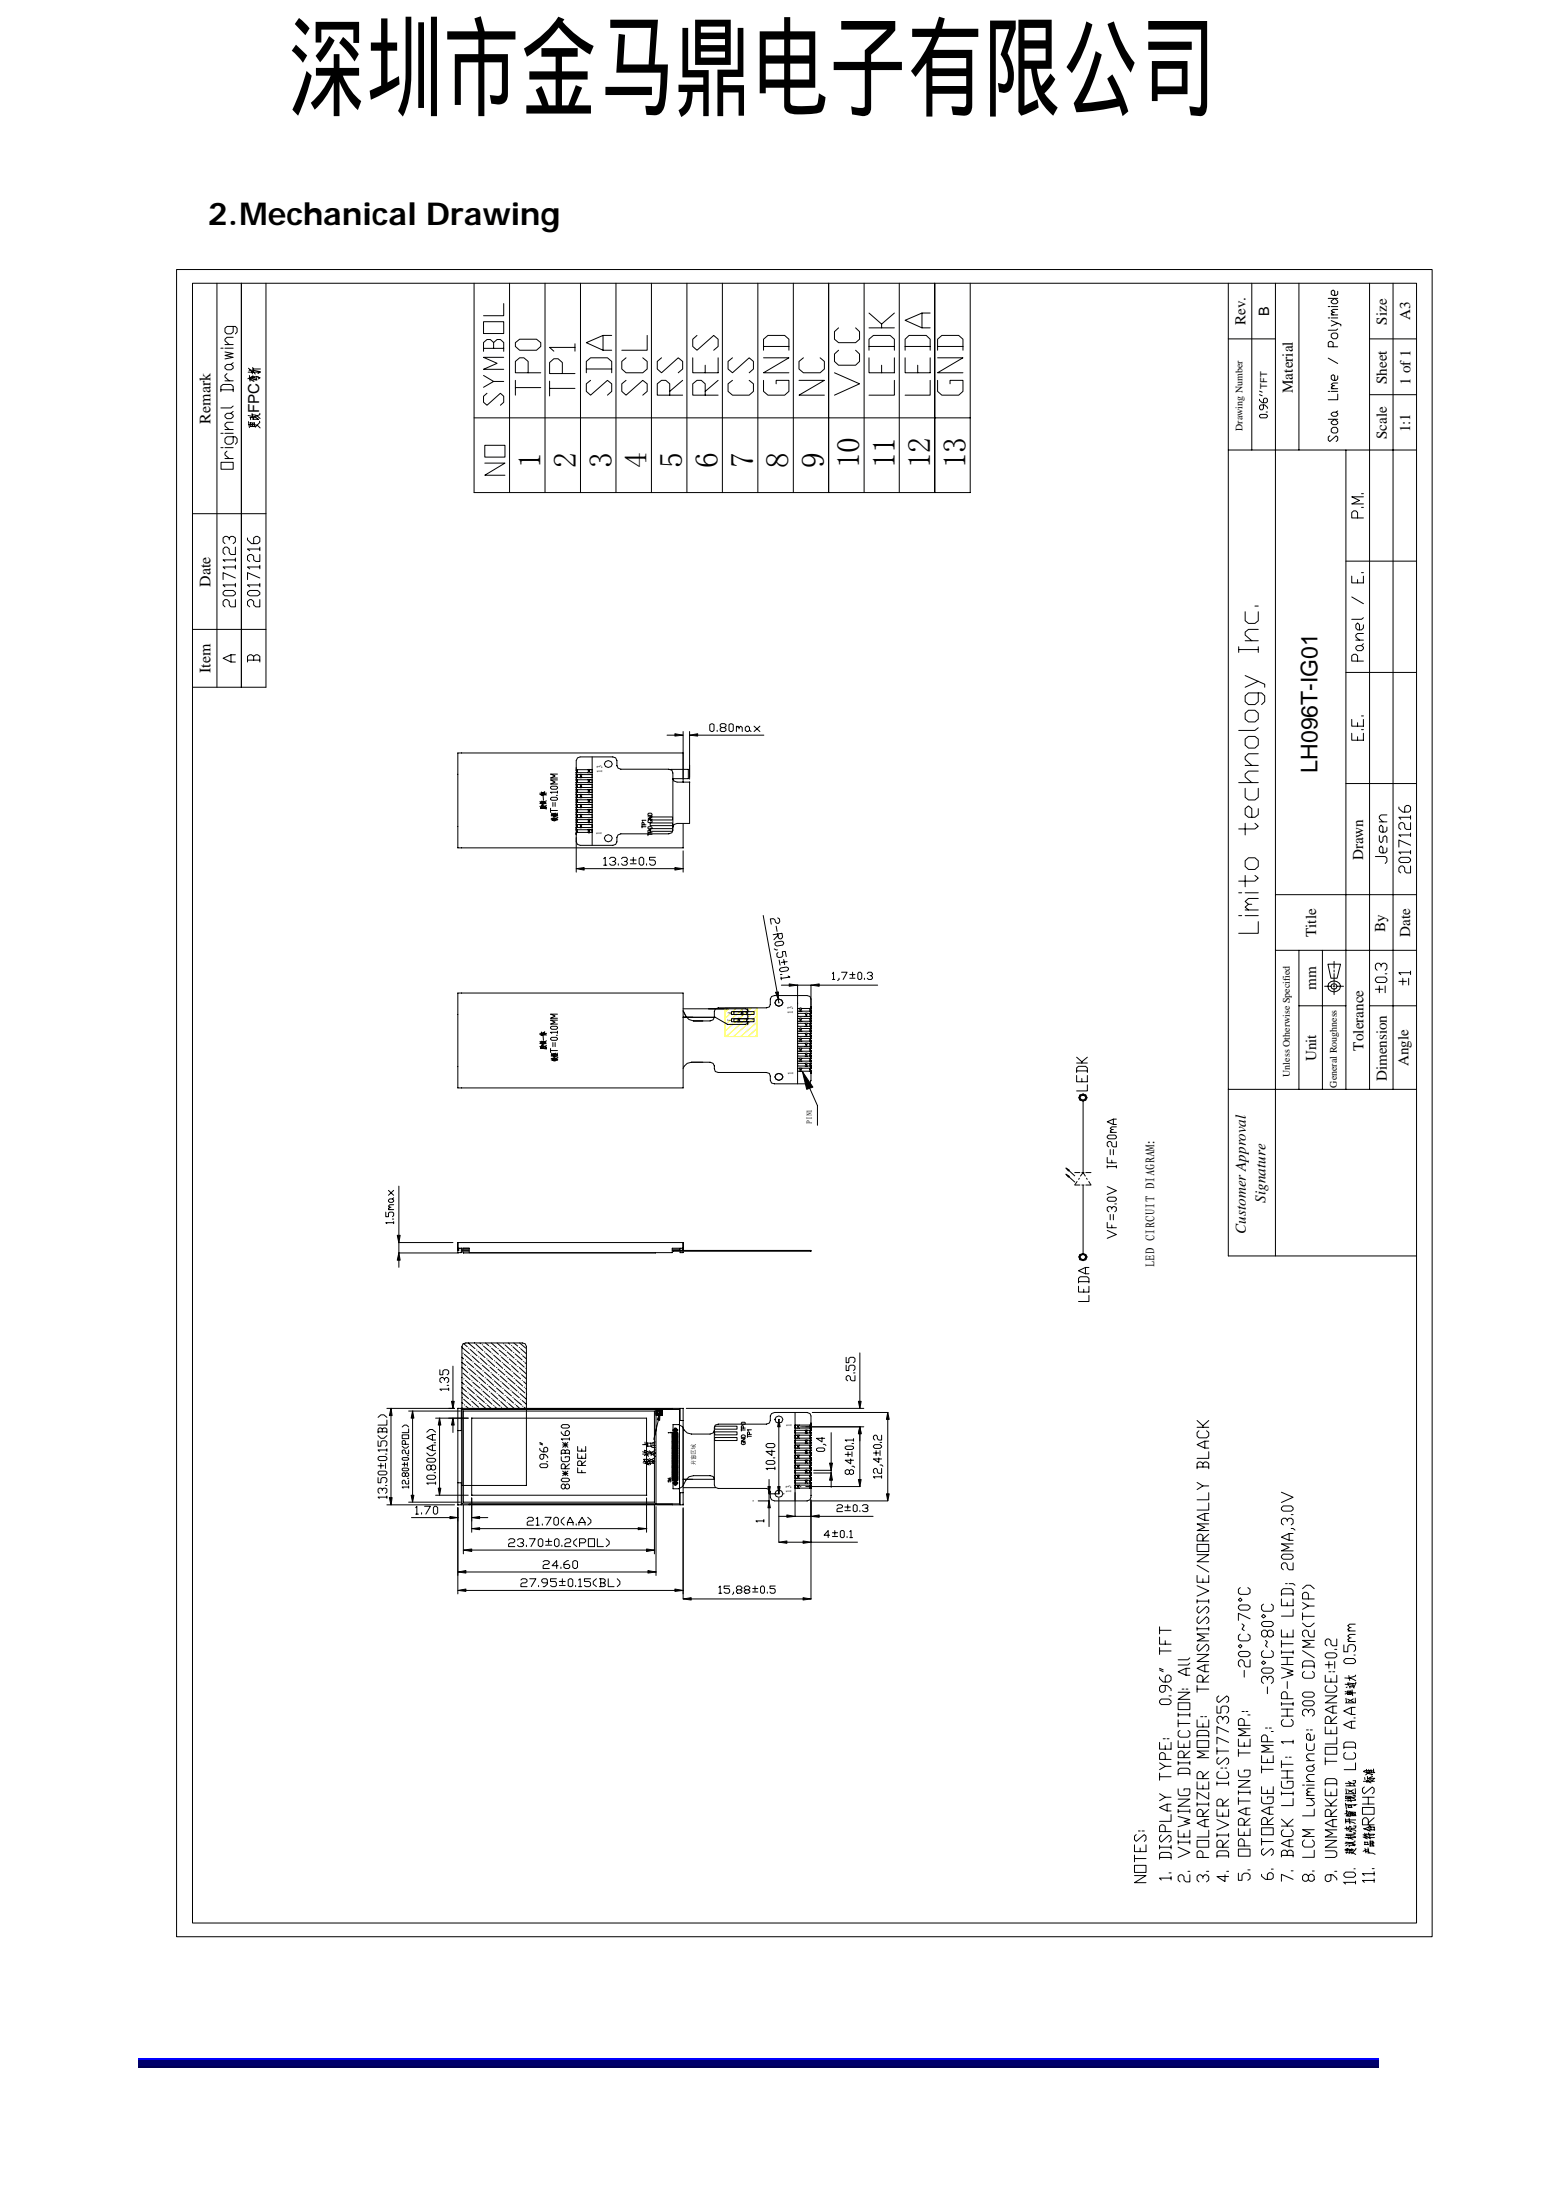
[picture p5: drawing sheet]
<svg xmlns="http://www.w3.org/2000/svg" width="210mm" height="297mm" viewBox="0 0 210 297" stroke-linecap="round" stroke-linejoin="round" font-family="sans-serif">
<defs><g id="words">
<text font-size="14.8" x="38.7" y="14.3">深圳市金马鼎电子有限公司</text>
<g font-size="4.2">
<text x="27.9" y="30.2">2. Mechanical Drawing</text>
<text x="72.6" y="62.9" transform="rotate(-90 72.6 62.9)">1</text>
<text x="77.4" y="62.9" transform="rotate(-90 77.4 62.9)">2</text>
<text x="82.1" y="62.9" transform="rotate(-90 82.1 62.9)">3</text>
<text x="86.8" y="62.9" transform="rotate(-90 86.8 62.9)">4</text>
<text x="91.6" y="62.9" transform="rotate(-90 91.6 62.9)">5</text>
<text x="96.4" y="62.9" transform="rotate(-90 96.4 62.9)">6</text>
<text x="101.1" y="62.9" transform="rotate(-90 101.1 62.9)">7</text>
<text x="105.9" y="62.9" transform="rotate(-90 105.9 62.9)">8</text>
<text x="110.6" y="62.9" transform="rotate(-90 110.6 62.9)">9</text>
<text x="115.4" y="62.9" transform="rotate(-90 115.4 62.9)">10</text>
<text x="120.2" y="62.9" transform="rotate(-90 120.2 62.9)">11</text>
<text x="124.9" y="62.9" transform="rotate(-90 124.9 62.9)">12</text>
<text x="129.7" y="62.9" transform="rotate(-90 129.7 62.9)">13</text>
</g>
<text font-size="3.1" x="176.9" y="103.8" transform="rotate(-90 176.9 103.8)">LH096T-IG01</text>
<g font-size="2.1">
<text x="28.3" y="56.9" transform="rotate(-90 28.3 56.9)">Remark</text>
<text x="28.3" y="78.8" transform="rotate(-90 28.3 78.8)">Date</text>
<text x="28.3" y="90.4" transform="rotate(-90 28.3 90.4)">Item</text>
</g>
<g font-size="2">
<text x="167.2" y="43.7" transform="rotate(-90 167.2 43.7)">Rev.</text>
<text x="186.2" y="43.6" transform="rotate(-90 186.2 43.6)">Size</text>
<text x="189.3" y="43" transform="rotate(-90 189.3 43)">A3</text>
<text x="173.6" y="52.8" transform="rotate(-90 173.6 52.8)">Material</text>
<text x="186.2" y="51.6" transform="rotate(-90 186.2 51.6)">Sheet</text>
<text x="189.4" y="51.6" transform="rotate(-90 189.4 51.6)">1 of 1</text>
<text x="34.8" y="55.5" transform="rotate(-90 34.8 55.5)">FPC</text>
<text x="186.2" y="59" transform="rotate(-90 186.2 59)">Scale</text>
<text x="189.3" y="58" transform="rotate(-90 189.3 58)">1:1</text>
<text x="183" y="115.5" transform="rotate(-90 183 115.5)">Drawn</text>
<text x="176.7" y="125.8" transform="rotate(-90 176.7 125.8)">Title</text>
<text x="186" y="125.1" transform="rotate(-90 186 125.1)">By</text>
<text x="189.3" y="125.8" transform="rotate(-90 189.3 125.8)">Date</text>
<text x="176.7" y="132.9" transform="rotate(-90 176.7 132.9)">mm</text>
<text x="176.7" y="142.5" transform="rotate(-90 176.7 142.5)">Unit</text>
<text x="183" y="141.1" transform="rotate(-90 183 141.1)">Tolerance</text>
<text x="189.1" y="143.2" transform="rotate(-90 189.1 143.2)">Angle</text>
<text x="186.2" y="145.2" transform="rotate(-90 186.2 145.2)">Dimension</text>
<text x="169.9" y="161.5" transform="rotate(-90 169.9 161.5)">Signature</text>
<text x="167.3" y="165.7" transform="rotate(-90 167.3 165.7)">Customer Approval</text>
</g>
<text font-size="1.9" x="170.4" y="42.5" transform="rotate(-90 170.4 42.5)">B</text>
<text font-size="1.7" x="155.1" y="170.2" transform="rotate(-90 155.1 170.2)">LED CIRCUIT DIAGRAM:</text>
<g font-size="1.3">
<text x="170.1" y="52.2" transform="rotate(-90 170.1 52.2)">TFT</text>
<text x="166.8" y="57.9" transform="rotate(-90 166.8 57.9)">Drawing Number</text>
<text x="173.2" y="144.6" transform="rotate(-90 173.2 144.6)">Unless Otherwise Specified</text>
<text x="179.5" y="146.1" transform="rotate(-90 179.5 146.1)">General Roughness</text>
</g>
<g font-size="1.1">
<text x="80.9" y="103.9" transform="rotate(-90 80.9 103.9)">13</text>
<text x="80.8" y="112.2" transform="rotate(-90 80.8 112.2)">1</text>
<text x="106.5" y="136.1" transform="rotate(-90 106.5 136.1)">13</text>
<text x="106.5" y="144.4" transform="rotate(-90 106.5 144.4)">1</text>
<text x="109.1" y="151" transform="rotate(-90 109.1 151)">PIN1</text>
<text x="106.3" y="191.6" transform="rotate(-90 106.3 191.6)">1</text>
<text x="106.3" y="200.5" transform="rotate(-90 106.3 200.5)">13</text>
</g>
</g></defs>
<path d="M18.6 276.5h166.5" fill="none" stroke="#00f" stroke-width=".25"/>
<path d="M18.6 276.7h166.5v.8h-166.5z" fill="#00006b"/>
<path d="M18.6 277.6h166.5" fill="none" stroke="#005" stroke-width=".25"/>
<path d="M19.1 7.5h190.8v18.5h-190.8z" fill="#fff"/>
<g fill="none" stroke="#000" stroke-width=".13">
<path d="M23.7 36.2h168.6v223.9h-168.6zM25.8 38h164.4v220.2h-164.4zM29.1 38v54.3M32.4 38v54.3M35.7 38v54.3h-9.9M63.6 38v28.1h66.7v-28.1M68.4 38v28.1M73.2 38v28.1M77.9 38v28.1M82.7 38v28.1M87.5 38v28.1M92.2 38v28.1"/>
<path d="M97 38v28.1M101.7 38v28.1M106.5 38v28.1M111.3 38v28.1M116 38v28.1M120.7 38v28.1M125.5 38v28.1M164.9 38v130.7h25.3M168.1 38v22.4M171.2 38v130.7M174.4 38v22.4M179.6 39.1v.4l-.2 .2h-.4l-.3-.2v-.4l.3-.2 .2 .2v.6"/>
<path d="M183.9 38v108.3M187 38v108.3M29.7 52.6v-.7l.3-.3h1l.3 .3v.7M29.7 58.2h.3M29.7 52.3h1.6M29.7 46.8h.3M30.2 55.8l.3-.3h.5l.3 .3v.2l-.3 .2h-.5l-.3-.2zM30.2 49.2l.3-.3h.5l.3 .3v.2l-.3 .3h-.5l-.3-.3zM30.2 47.3l1.1 .2-1.1 .2 1.1 .3-1.1 .2M30.2 58.2h1.1M30.2 57.7h1.1M30.2 51.1h1.1"/>
<path d="M30.2 46.8h1.1M30.2 46.3h1.1M30.5 50.2l-.3 .2v.2l.6 .5M31.3 58.7v.7l-.3 .2h-.5l-.3-.2v-.5l.3-.2h1.1l.2 .2v.5l-.2 .2M31.3 56.7h-.8l-.3 .3v.2l.6 .5M31.3 54.5l-.3 .3h-1.3M31.3 45.3h-.8l-.3 .3v.2l.6 .5M31.3 43.8v.8l-.3 .2h-.5l-.3-.2v-.5l.3-.3h1.1l.2 .3v.5l-.2 .2M31.3 55.2l-.3 .3M31.3 48.7l-.3 .2M33.3 55.8l1 .2M33.3 50h1.6l-.3 .2"/>
<path d="M33.4 56.6l.1 .8M33.4 49.4l.3 .3M33.4 57a1.35 1.35 0 0 1 1.5 .5M33.4 49.7h.6l.9 .2M33.4 50.8l-.1 .1M33.5 50.4l.1 .8M33.5 50.7h.4M33.5 50.9h.4M33.6 56.8h.5M33.6 56l.4 .1M33.6 57.3h.6M33.6 56.8l.1 .5"/>
<path d="M33.6 56l.1 .4M33.7 51l.4 .2M33.8 49.8l.1 .4M33.8 55.7l.6 .1 .5 .4M33.8 55.5l.1 .4M33.9 56.9v.3M33.9 56.3h.8M33.9 50.6h.3l.1 .4M33.9 49.3l.1 .4M34 49.6h1M34 56v.3M34 50.6v.4"/>
<path d="M34 50.5l-.3 .2M34 49.8l.3 .4M34.1 56.8l.1 .5M34.1 51h.4M34.4 56l.3 .3M34.4 50.5l.3 .1M34.4 50.6l.1 .4M34.6 50.6l.3 .1-.2 .2M34.8 56.6l.1 .1-.6 .7M34.9 55.5v.2l-.8 .3M63.6 56.1h66.7M64.9 43.2h2.7v1.6h-2.7z"/>
<path d="M64.9 50.4l1.4 .8M64.9 46.8h2.7M65.1 59.8h2.7v1.6h-2.7zM65.4 52.8l-.5 .4v.8l.5 .4 1.8-1.6 .4 .4v.8l-.4 .4M66.3 46.8v-.8l.4-.4h.5l.4 .4v1.2M66.3 46l-.5-.4h-.4l-.5 .4v1.2M67.6 51.2h-1.3l-1.4 .8M67.6 48h-2.7l1.8 .8-1.8 .8h2.7M67.6 40.8v1.6h-2.7M69.2 46l.6-.4h2.2l.6 .4v.5l-.6 .5h-2.2l-.6-.5zM69.2 51.1v2M69.2 52h3.4"/>
<path d="M70.9 50.1v-1.6l-.6-.5h-.5l-.6 .5v1.6h3.4M73.8 51.2v2M73.8 52.2h3.4M75.5 50.2v-1.5l-.6-.5h-.5l-.6 .5v1.5h3.4M77.2 46.7h-3.4l.6 .5M77.2 46.2v1M78.7 50.1v-1.6l.6-.5h2.3l.5 .5v1.6M78.7 49.6h3.4M79.3 51.1l-.6 .4v1.1l.6 .5 2.3-2 .5 .4v1.1l-.5 .5M81 45v2M82.1 45h-1.1l-2.3 1 2.3 1h1.1M84.1 51.1l-.6 .4v1.1l.6 .5 2.2-2 .6 .4v1.1l-.6 .5"/>
<path d="M84.1 48l-.6 .5v1.1l.6 .5h2.2l.6-.5v-1.1l-.6-.5M86.9 45v2h-3.4M88.8 48l-.6 .5v1.1l.6 .5 2.3-2.1 .6 .5v1.1l-.6 .5M89.9 53.1v-1.6l-.5-.4h-.6l-.6 .4v1.6h3.5M91.7 51.1l-1.8 1.5M93 48v2.1h3.4v-2.1M93.6 45l-.6 .6v.9l.6 .5 2.2-2 .6 .6v.9l-.6 .5M94.7 53.1v-1.6l-.6-.4h-.5l-.6 .4v1.6h3.4M94.7 49v1.1M96.4 51.1l-1.7 1.5M98.3 51.1l-.6 .4v1.1l.6 .5h2.3l.6-.5v-1.1l-.6-.4M98.3 48l-.6 .5v1.1l.6 .5 2.3-2.1 .6 .5v1.1l-.6 .5"/>
<path d="M102.5 51.1v1.5l.6 .5h2.2l.6-.5v-1.5h-1.7v.4M102.5 48h3.4l-3.4 2.1h3.4M102.5 47v-1.4l.6-.6h2.2l.6 .6v1.4M102.5 46.5h3.4M107.3 51.1h3.4l-3.4 2h3.4M107.9 48l-.6 .5v1.1l.6 .5h2.2l.6-.5v-1.1l-.6-.5M112 50.1l3.4 1.4-3.4 1.6M112.6 47l-.6 .5v1l.6 .5h2.3l.5-.5v-1l-.5-.5M112.6 44l-.6 .5v1.1l.6 .4h2.3l.5-.4v-1.1l-.5-.5M116.7 48v2.1h3.4v-2.1M116.7 47v-1.4l.6-.6h2.2l.6 .6v1.4M116.7 42l1.7 1.5v.5"/>
<path d="M116.7 46.5h3.4M116.7 44h3.4M118.4 49v1.1M120.1 51.1v2h-3.4M120.1 42l-1.7 1.5M121.5 48v2.1h3.4v-2.1M121.5 47v-1.4l.5-.6h2.4l.5 .6v1.4M121.5 46.5h3.4M123.2 49v1.1M123.8 42v2M124.9 51.1v2h-3.4M124.9 42h-1.1l-2.3 1 2.3 1h1.1"/>
<path d="M125.9 51.1v1.5l.5 .5h2.3l.6-.5v-1.5h-1.7v.4M125.9 48h3.4l-3.4 2.1h3.4M125.9 47v-1.4l.5-.6h2.3l.6 .6v1.4M125.9 46.5h3.4M164.9 45.5h6.3M169.1 55.8l.1-.2h.8l.2 .2v.1l-.2 .2h-.8zM169.1 53.6v.2l.4 .3h.5l.2-.2v-.3l-.2-.1h-.2l-.2 .1v.5M169.1 53l.4 .1M169.1 52.5l.4 .2M169.6 54.4v.4l-.1 .2h-.3l-.1-.2v-.2l.1-.2h.6l.4 .3v.1M170 55.3h.2M178.3 56.3h1.3"/>
<path d="M178.3 52.6h.2M178.3 48.1l1.3 .7M178.3 42.7h.2M178.3 41.2h.2M178.3 40.1h1.3M178.5 58.5l-.2 .2v.4l.2 .2 .9-.8 .2 .2v.4l-.2 .2M178.7 57.6l.3-.2h.4l.2 .2v.4l-.2 .1h-.4l-.3-.1zM178.7 56.7l.5-.4 .4 .4v.2l-.2 .1h-.4l-.3-.1zM178.7 55.5l.3-.1h.4l.2 .1v.2l-.2 .2h-.4l-.3-.2zM178.7 44.9l.3-.2h.4l.2 .2v.4l-.2 .2h-.4l-.3-.2zM178.7 40.4l.5-.3 .4 .3v.2l-.2 .2h-.4l-.3-.2zM178.7 43.1l1.3 .5v.2"/>
<path d="M178.7 52.6h.9M178.7 52.2h.9M178.7 42.7h.9M178.7 42.3h.9M178.7 41.2h.9M179 46.6v-.6l-.3-.2h-.2l-.2 .2v.6h1.3M179.2 51.8h-.2l-.3 .2 .3 .2M179.2 41.9h-.2l-.3 .2 .3 .2M179.6 52.9v.8h-1.3M179.6 51.4h-.6l-.3 .2 .3 .2M179.6 50.5v.4l-.2 .2h-.4l-.3-.2v-.4l.3-.2 .2 .2v.6M179.6 44.2l-.2 .1h-1.1"/>
<path d="M179.6 41.6h-.6l-.3 .1 .3 .2M179.6 55.2l-.2 .2M179.6 43.4l-.9 .4M183.9 45.5h6.3M183.9 53h6.3M25.8 69h9.9M29.7 60.1h.3M29.7 62.1h1.6v.9h-1.6zM30 79.5l.2-.2h1.1l.3 .2v.3l-.3 .2h-1.1l-.2-.2zM30.2 61.6h1.1M30.2 60.1h1.1M30.5 60.6l-.3 .2v.3l.6 .5"/>
<path d="M30.8 72.5v-.3l-.3-.2h-.3l-.2 .2v.5l.2 .3M30.8 72.2l.2-.2h.3l.3 .2v.5l-.3 .3M31.6 78.5h-1.6l.2 .3M31.6 77.6l-1.6-.7v.9M31.6 76.1h-1.6l.2 .3M31.6 75.2h-1.6l.2 .2M31.6 73.5v1h-.6l-.2-.3v-.5l-.3-.2h-.3l-.2 .2v.5l.2 .3M31.6 74.9v.5M31.6 75.9v.5M31.6 78.3v.5M33.2 79.5l.3-.2h1.1l.3 .2v.3l-.3 .2h-1.1l-.3-.2zM33.2 72.2v.3l.6 .5h.8l.3-.3v-.5l-.3-.2h-.2l-.3 .2v.8"/>
<path d="M34.9 78.5h-1.7l.3 .3M34.9 77.6l-1.7-.7v.9M34.9 76.1h-1.7l.3 .3M34.9 74.5v.9h-.5l-.3-.2v-.5l-.3-.2h-.3l-.3 .2v.5l.3 .2M34.9 73.7h-1.7l.3 .3M34.9 73.5v.5M34.9 75.9v.5M34.9 78.3v.5M65.1 62.2h2.7l-2.7 1.6h2.7M164.9 60.4h25.3M180.7 75.4h9.5M180.7 60.4v85.9"/>
<path d="M181.5 77.4v.9h1.5v-.9M182.3 69.6v-.8l-.3-.2h-.3l-.2 .2v.8h1.5M182.3 77.8v.5M182.8 68.1h.2M182.8 66.3h.2M182.8 76.9h.2M183 66.7h-1.5l1 .5-1 .5h1.5M25.8 84.5h9.9M31 87.9v1M31.6 87.9h-.6l-1 .5 1 .5h.6M31.6 80.5v1h-.6l-.2-.3v-.4l-.3-.3h-.3l-.2 .3v.4l.2 .3M33.2 88.6h1.7"/>
<path d="M34.1 88.6v-.5l.3-.2h.2l.3 .2v.8M34.1 88.1l-.3-.2h-.3l-.3 .2v.8M34.9 80.5v1h-.5l-.3-.3v-.4l-.3-.3h-.3l-.3 .3v.4l.3 .3M89.6 98.7h1M90.6 98.5l1.1 .2-1.1 .1zM91.7 98.2v6.8M92.6 98.2v6.4M92.6 98.7h.1M92.6 98.7l1.1-.2v.3zM93.7 98.7h8.9M95.3 97.3l.2-.1 .4 .1v.8l-.2 .1h-.2l-.2-.1zM96.3 98.1v.1"/>
<path d="M96.9 97.7l-.2-.2v-.2l.2-.1h.4l.2 .1v.2l-.2 .2h-.4l-.2 .2v.2l.2 .1h.4l.2-.1v-.2l-.2-.2M97.9 97.3l.1-.1 .4 .1v.8l-.1 .1h-.3l-.1-.1zM98.9 97.7l.2-.2 .1 .4M98.9 97.5v.7M99.2 97.7l.2-.2 .3 .2v.5M100.1 97.7l.2-.2h.1l.2 .2v.4l-.2 .1h-.1l-.2-.1zM100.6 98.1l.2 .1M101.2 97.5l.8 .7M102 97.5l-.8 .7M166.3 86.8v.8M166.3 87.2h2.6M167.2 99.3l.4-.4h.9l.4 .4v.8l-.4 .4h-.9l-.4-.4z"/>
<path d="M167.2 95.8l.4-.4h.9l.4 .4v.8l-.4 .3h-.9l-.4-.3zM167.2 90.7l2.6 1.2v.4M167.2 82.1v1.3l.4 .3h.9l.4-.3v-1.3M167.2 86h1.7M168.5 81.4h.4M168.9 97.7l-.4 .4h-2.2M168.9 93v1.2l-.4 .4h-.9l-.4-.4v-.7l.4-.5h1.8l.4 .5v.7l-.4 .4M168.9 84.5h-1.3l-.4 .4v.4l.9 .7M168.9 91.5l-1.7 .8M168.9 86.8v.8M180.7 90.3h9.5M181.5 98.5v.9h1.5v-.9"/>
<path d="M181.5 96.6v.9h1.5v-.9M181.5 80.2l1.5 .9M182 86.9l.3-.2h.5l.2 .2v.2l-.2 .3h-.5l-.3-.3zM182 86h1M182.3 88.8v-.7l-.3-.2h-.3l-.2 .2v.7h1.5M182.3 97v.5M182.3 98.9v.5M182.8 98h.2M182.8 96.1h.2M183 85.1h-.7l-.3 .2v.2l.5 .5M183 83.9v.4l-.2 .3h-.5l-.3-.3v-.4l.3-.2 .2 .2v.7M183 83l-.2 .2h-1.3"/>
<path d="M183 86.4l-.2 .3M72.5 107.7a.98 .98 0 0 1 .8 .2M72.5 106.7l.4 .1M72.5 106.5h.9M72.6 108.4h.7M72.6 108.5l.8 .1M72.6 107.8h.3M72.6 108.4v.1M72.6 107.8v.1h-.1M72.6 108.3h-.1M72.6 107.9l.3 .1M72.6 106.7h.8"/>
<path d="M72.7 108.1v.3M72.7 106.3v.4M72.7 107.6l.1 .2M72.8 107.8v.2M72.8 108.5h.1M72.8 108.3l.2 .1M72.9 108.2l.5 .2M72.9 108.2h-.1M72.9 107.5l.1 .3M72.9 106.9l.1 .5M73 108.5h.1M73 107.8v.2"/>
<path d="M73.1 106.4v.2M73.1 107.8l.2 .1h-.5M73.1 106.3l-.4 .2 .5 .2M73.3 108.1l-.3 .2M73.3 107.5l-.3 .2M73.4 108.4l-.1 .1M73.9 107.2l.2-.1h.6l.1 .3-.1 .1h-.6l-.2-.1zM73.9 105.7l.2-.1h.6l.1 .1v.1l-.1 .2h-.6l-.2-.2zM73.9 108.5v.6M73.9 108.8h.9M74 109.9l.7 .1 .2 .1M74 109.6h.9"/>
<path d="M74 109.4h.8M74 109.2l.1 .2M74.1 110l.1 .2-.2-.1M74.1 110h.3M74.2 110.2l.2 .1M74.2 107.8v.5M74.2 109.2l.1 .2M74.2 109.3h.5M74.3 109.8v.2M74.3 109.5v.2M74.3 110l.1 .2M74.3 109.6l.4 .1"/>
<path d="M74.4 109.2v.2M74.4 109.8l.1 .2M74.4 109.5v.1M74.5 107.8v.5M74.5 110l.1 .2M74.6 109.2l.1 .2M74.7 110l.1 .1h-.4M74.7 106.8h.1M74.8 109.2v.3M74.8 106.4h-.9l.2 .1M74.8 104.7h-.9l.6 .3-.6 .3h.9M74.8 103.9h-.9l.6 .3-.6 .3h.9"/>
<path d="M74.8 106.2v.3M74.9 109.7l-.4 .2M77.4 116.6l1-.1v.3zM77.4 103.3l2.1 .1M77.4 104h2.1M77.4 104.7h2.1M77.4 105.3h2.1M77.4 106h2.1M77.4 106.7h2.1M77.4 107.4h2.1M77.4 108h2.1M77.4 108.7h2.1"/>
<path d="M77.4 109.3l2.1 .1M77.4 110l2.1 .1M77.4 110.7h2.1M77.4 111.4h2.1M77.4 112.1h.1M77.9 110.9h.2l-.1 .1zM77.9 104.2h.2v.1h-.2zM77.9 105.5h.2v.1h-.2zM77.9 106.8h.2v.2h-.2zM77.9 108.2l.2 .1h-.1zM77.9 109.5l.2 .1-.1 .1zM78.4 116.6h12.2"/>
<path d="M79 103.5h.2v.1h-.2zM79 104.8h.2v.2h-.2zM79 106.2h.2v.1h-.2zM79 107.5h.2v.2h-.2zM79 108.8h.2v.2h-.2zM79 110.2h.2v.1h-.2zM79 111.5h.2v.2h-.2zM79.5 103.8h-2.1M79.5 104.4l-2.1 .1M79.5 105.1h-2.1M79.5 105.7l-2.1 .1M79.5 106.4l-.4 .1-.2-.1h-1.4l-.1 .1"/>
<path d="M79.5 107.1h-2.1M79.5 107.8h-2.1M79.5 108.4l-2.1 .1M79.5 109.1l-.4 .1-.2-.1h-1.4l-.1 .1M79.5 109.8h-2.1M79.5 110.4l-2.1 .1M79.5 111.1l-2.1 .1M79.5 111.8l-.4 .1-.2-.1h-1.4l-.1 .1M79.5 101.6v11.9M81 115.3l.3-.2v1.1M81 116.2h.5M81.3 102.3l.4-.2 .3 .2 .2 .3-.2 .3-.3 .2-.4-.2-.2-.3z"/>
<path d="M81.3 112.2l.4-.1 .3 .1 .2 .3-.2 .4-.3 .2-.4-.2-.2-.4zM81.8 115.3l.2-.2h.4l.3 .2v.2l-.3 .2h-.1M82.4 115.7l.3 .1v.2l-.3 .2h-.4l-.2-.2M82.8 102.8v-.7l-.1-.3-.4-.2h-4.4l-.4 .2-.1 .3v1.3l.1 .1-.1 .2v.4l.1 .1-.1 .1v.5l.1 .1-.1 .1v.4l.1 .2-.1 .1v.4l.1 .1-.1 .1v.5l.1 .1-.1 .1v.5l.1 .1-.1 .1v.4l.1 .2-.1 .1v.4l.1 .1-.1 .1v.5l.1 .1-.1 .1v.5l.1 .1-.1 .1v.4l.1 .1-.1 .2v.4l.1 .1-.1 .1v5.4M82.8 102.8l.2 .3 .4 .2h6.4l.4 .1 .1 .4v7.7l-.1 .3-.4 .2h-6.4l-.4 .1-.2 .3v.7l-.1 .3-.4 .1h-4.4l-.4-.1-.1-.3M83 116v.2M83.4 115.3l.2-.2h.5l.1 .2v.2l-.1 .2h-.3M84.1 115.7l.1 .1v.2l-.1 .2h-.5l-.2-.2M84.6 116h.8M84.6 115.5h.8M85 115.1v.7M85.8 115.3l.2-.2h.2l.2 .2v.7l-.2 .2h-.2l-.2-.2z"/>
<path d="M86.2 111h.5M86.2 110.8v.4M86.5 110.8l-.1-.3h-.2v.3h.5M86.7 110.2h-.5l.1 .1M86.8 116v.2M87 111.1l.4-.1 .1 .2-.1 .1h-.3zM87 109.7h.5l-.5 .3h.5M87 112h.5M87 111.9v.3M87 109.2h.4l.1 .3h-.5zM87.1 110.2h-.1v.2l.4 .1 .1-.2-.2-.1v.1M87.3 109.7h3v.4h-3z"/>
<path d="M87.3 110.5h3v.4h-3zM87.3 111.3h3v.3h-3zM87.3 111.8l-.1-.3h-.2v.3h.5M88 115.1h-.8v.4h.6l.2 .2v.3l-.2 .2h-.4l-.2-.2M90 103.3h2.4v1.3h-2.1l.2 .3 .4 .1h1.7M90.6 116.5l1.1 .1-1.1 .2zM91.7 110.6v3.3M91.7 114.3v2.8M91.7 101.1h-30.2v12.8h30.3M91.7 105h.1M91.7 116.6h.1M92.6 105v5.6h-1.7l-.4 .1-.2 .4"/>
<path d="M166.3 119.9h.4M166.3 105.1h2.6M167.2 115.6l.4-.4h.9l.4 .4v.8l-.4 .4h-.9l-.4-.4zM167.2 105.9v1.2l.4 .3h.9l.4-.3v-1.2M167.2 119.9h1.7M167.2 110.6v1.5M167.2 117.6v1.5M167.2 102.8h1.7M168.5 117.6l.4 .3-.4 .4h-2.2M168.5 110.6l.4 .4-.4 .3h-2.2M168.9 108.6v.8l-.4 .3h-.9l-.4-.3v-.8l.4-.4 .5 .4v1.1M168.9 103.5h-1.3l-.4 .4v.4l.9 .8"/>
<path d="M168.9 101.2h-1.3l-.4 .4v.4l.9 .8M180.7 105.2h9.5M184.7 115h1.3l.2 .2v.5l-.2 .3M185.2 112.2v.7l.2 .3 .3-.3v-.5l.3-.2 .2 .2v.8M185.2 110.4h1M186.2 113.9v.4l-.2 .2h-.6l-.2-.2v-.4l.2-.3 .3 .3v.6M186.2 111.1v.4l-.2 .2h-.6l-.2-.2v-.4l.2-.3 .3 .3v.6M186.2 109.4h-.8l-.2 .2v.3l.5 .5M187.8 115.4l.3-.3h1l.3 .3v.2l-.3 .2h-1l-.3-.2zM187.8 108.4v.2l.5 .5h.8l.3-.3v-.4l-.3-.2h-.3l-.2 .2v.7M189.4 116.3v.9h-.6l-.2-.2v-.5l-.3-.2h-.2l-.3 .2v.5l.3 .2M189.4 114.4h-1.6l.3 .3"/>
<path d="M189.4 113.5l-1.6-.7v.9M189.4 112.1h-1.6l.3 .2M189.4 110.5v.9h-.6l-.2-.2v-.5l-.3-.2h-.2l-.3 .2v.5l.3 .2M189.4 109.7h-1.6l.3 .3M189.4 109.5v.5M189.4 111.9v.4M189.4 114.2v.5M61.5 133.3h30.2v12.8h-30.2zM72.5 139.9l.7 .1 .1 .1M72.5 138.9l.4 .2M72.5 138.8h.9M72.6 140h.3"/>
<path d="M72.6 139h.8M72.7 138.6v.3M72.7 139.8l.1 .2M72.9 139.8l.1 .2M72.9 139.2l.1 .5M73.1 138.7v.2M73.1 138.5l-.4 .3 .5 .1M73.3 139.7l-.3 .2M73.9 139.4l.2-.1h.6l.1 .3-.1 .1h-.6zM73.9 137.9l.2-.1h.6l.1 .1v.2l-.1 .1h-.6l-.2-.1zM74.2 140v.5M74.5 140v.5"/>
<path d="M74.7 139h.1M74.8 138.6h-.9l.2 .2M74.8 137h-.9l.6 .3-.6 .2h.9M74.8 136.2h-.9l.6 .2-.6 .3h.9M74.8 138.5v.3M91.7 135.5h8.4h.2l.1 .2M91.7 136.6h4.3l1.7 1h2.4l.2-.1 .1-.2M91.7 136.6h1.3M98.2 136.8h3v.4h-3zM98.2 135.8h3v.4h-3zM99.1 136.9l.2 .1-.1 .1zM99.5 136l.2-.1 .1 .1-.3 .1z"/>
<path d="M100.4 135.5v.4l-.2 .1 .2 .1v.8l-.2 .1 .2 .1v.5M100.4 136.7l-1.9 .1v.4h1.9M100.4 135.8h-1.9v.4l1.9 .1M100.4 135.8h-.2M102.5 122.9l1.8 10.3M103.4 134.9l-.1 .3-.4 .1h-6.5l-.4 .2-.1 .3v.8l-.2 .3-.4 .2h-2.2l-.6-.2-.4-.4-.4-.8M103.9 127.4l.3 .2h.2M104.1 133.2h.4v1zM104.2 126.5l.8-.1 .2 .1v.2l-.1 .2-.8 .1-.2-.1-.1-.2zM104.2 134.3l.4-.1 .3 .1 .2 .4-.2 .3-.3 .1-.4-.1-.2-.3zM104.2 124.4l.1 .7M104.4 123.3l.2 .1 .1 .4-.2 .2-.4-.2-.1-.3-.2-.1h-.4l.1 .7"/>
<path d="M104.4 125.4l.1 .5 .2 .2 .2-.1 .2-.2-.1-.5-1.2 .2M104.5 127.9l-.2 .2v.4l.3 .1 .3-.1 .2-.2-.1-.5h.4l.2 .7M104.5 125.6l-.6 .6M104.5 134.2l.1 .5M104.6 128.9l.1 .7M104.8 130l.8-.1 .3 .1v.2l-.2 .2-.8 .1-.3-.3zM104.9 131.2v.4M104.9 132.3h1.1M105 130.9h-.2M105.2 128.8l.1 .7M105.7 129.1l-.8 .1M105.8 131.1l.2 .1-1.1 .2"/>
<path d="M106 132.1l1.1 .2-1.1 .1zM107.1 135.8h1.8M107.1 136.5h1.8M107.1 137.1l1.8 .1M107.1 137.8l1.8 .1M107.1 138.5h1.8M107.1 139.2h1.8M107.1 139.8h1.8M107.4 136.9h.2l-.1 .2zM107.4 138.2h.2v.2h-.2zM107.4 139.6h.2l-.2 .1zM108.1 136.2h.3l-.1 .2z"/>
<path d="M108.2 137.6h.2l-.1 .1zM108.2 138.9h.1v.1h-.1zM108.9 134.2l-.1-.4-.4-.1h-4.4l-.4 .1-.2 .4v.7M108.9 135.3l-.2 .1h-1l-.2-.1-.4 .1M108.9 136l-1.8 .1M108.9 136.7l-1.8 .1M108.9 137.4h-1.8M108.9 138l-.2 .1h-1l-.2-.1-.4 .1M108.9 138.7l-1.8 .1M108.9 139.4h-1.8M108.9 135.6h.1M108.9 132.3l1.1-.2v.3z"/>
<path d="M110 132.3h7.8M111.8 130.7l.1-.1v.9M111.8 131.5h.3M112.6 131.4v.1l-.1 .2M113 130.6h.7l-.5 .9M114.1 131.4h.7M114.1 130.9h.7M114.5 130.6v.6M115.3 130.6h.2l.2 .1v.7l-.2 .1h-.2l-.1-.1v-.7zM116.1 131.4v.1M116.4 130.7l.2-.1h.4l.1 .3-.1 .1h-.2M117 131l.1 .2v.2l-.1 .1h-.4l-.2-.1"/>
<path d="M166.3 123h.4M167.2 123h1.7M167.2 122.2h1.7M168.1 121.4h-.5l-.4 .4 .4 .4M168.9 123.8v1.5h-2.6M168.9 120.6h-1.3l-.4 .5 .4 .3M171.2 120.1h19M171.2 127.6h19M174.4 127.6v18.7M174.4 135.1h6.3M177.5 127.6v18.7M177.8 132.4h.9"/>
<path d="M178.3 129.5h1.7l-.5 1.9h-.8zM178.4 132.1a.91 .91 0 0 1 .9-.4 .91 .91 0 0 1 .7 .7 .85 .85 0 0 1-.9 .8 .85 .85 0 0 1-.8-.8zM178.8 132.2l.3-.1 .3 .1 .1 .2-.1 .3-.3 .1-.3-.1-.1-.3zM179 132.4h.2M179.1 129.1v.9M179.1 130.3v.2M179.1 130.7v1.2M179.1 132.2v.2M179.1 132.7v.9M179.5 132.4h.9M183.9 135.1h6.3M184.7 132.8h1"/>
<path d="M184.9 131.2h1.1l.2 .3v.2l-.2 .2h-1.1l-.2-.2v-.2zM185.2 132.4v.9M185.4 129.8v-.2l-.2-.3h-.3l-.2 .3v.4l.2 .3M185.4 129.6l.3-.3h.3l.2 .3v.4l-.2 .3M186 132.4v.9M186 130.8h.2M187.8 131.8h1M188.3 131.4v.9M189.1 131.4v.9M189.4 130.6h-1.6l.3 .3M189.4 130.4v.5M52.2 159.9l.7 .6"/>
<path d="M52.9 159.9l-.7 .6M53.6 159.3v6.6M72.6 140.7h.7M72.6 140.8l.8 .1M72.6 140.7v.1M72.6 140v.1h-.1M72.6 140.5h-.1M72.6 140.1l.3 .2M72.7 140.4v.3M72.8 140.1v.1M72.8 140.7v.1M72.8 140.6l.2 .1"/>
<path d="M72.9 140.5l.5 .2M72.9 140.4l-.1 .1M73 140.7v.1M73 140v.3M73.1 140l.2 .1h-.5M73.3 140.4l-.3 .2M73.4 140.7l-.1 .1M73.9 140.8v.5M73.9 141.1h.9M74 142.1h.6l.3 .2M74 141.8h.9M74 141.7h.8"/>
<path d="M74 141.4l.1 .3M74.1 142.2l.1 .2-.2-.1M74.1 142.2h.3M74.2 142.4l.2 .1M74.2 141.5l.1 .1M74.2 141.6h.5M74.3 142v.2M74.3 141.7v.2M74.3 142.3l.1 .1M74.3 141.8l.4 .1M74.4 141.5v.1M74.4 142l.1 .2"/>
<path d="M74.4 141.7v.1M74.5 142.3l.1 .2M74.6 141.4l.1 .2M74.7 142.2l.1 .2h-.4M74.8 141.4v.3M74.9 142v.1h-.4M91.7 143.5l.1-.3 .5-.4 .5-.2h2.5l.4 .2 .2 .3 .1 .8 .4 .1h6.5l.4 .1 .1 .4v.6l.2 .3 .4 .1h4.4l.4-.1 .1-.3v-1.3l-.1-.1 .1-.2v-.4l-.1-.1 .1-.1v-.5l-.1-.1 .1-.1v-.4l-.1-.2 .1-.1v-.4l-.1-.1 .1-.2v-.4l-.1-.1 .1-.1v-.5l-.1-.1 .1-.1v-.4l-.1-.2 .1-.1v-.4l-.1-.1 .1-.1v-.4l-.1-.2 .1-.1v-.4l-.1-.2 .1-.1v-.4l-.1-.2 .1-.1v-.4l-.1-.1 .1-.1v-3.2h-1.8v13.2M104.2 144.3l.4-.2 .3 .2 .2 .3-.2 .3-.3 .2-.4-.2-.2-.3zM107.1 140.5h1.8M107.1 141.2h1.8M107.1 141.8l1.8 .1M107.1 142.5h1.8"/>
<path d="M107.1 143.2h1h.2h.4h.2M107.1 143.8l1.8 .1M107.4 140.9h.2v.2h-.2zM107.4 142.2l.2 .1-.2 .1zM107.4 143.6l.2 .1h-.1h-.1zM107.7 143.9l1.4 2.1-.8 .3zM108.2 140.2l.2 .1-.1 .1-.2-.1zM108.2 141.6h.1v.1h-.1zM108.2 142.9l.2 .1-.1 .1-.2-.1zM108.7 146.1l1 2.4v2.6M108.9 140.1h-1.8M108.9 140.7l-1.8 .1"/>
<path d="M108.9 141.4l-1.8 .1M108.9 142.1h-1.8M108.9 142.7l-1.8 .1M108.9 143.4h-1.8M143.1 157.7l.5 .3-.2 .1zM143.1 156.8l.5 .3-.2 .1zM143.5 158l.8 .7M143.5 157.2l.8 .7M144.3 157.5h.7M144.5 144.4v.9h1.5v-.9M144.5 144v-.6l.3-.2h.9l.3 .2v.6M144.5 142l.7 .6v.1"/>
<path d="M144.5 143.8h1.5M144.5 142.7h1.5M144.6 158.6l-.3 .5h.7M144.8 147.4h.2l.1 .2-.1 .1zM144.9 158.2l-.1 .2M145 147l.4-.1v.2l-.3 .1zM145 147l.1 .2-.1 .2h-.2zM145 147.7l.1-.1 .3 .1v.2zM145.2 159.1h.3M145.2 157.5h.3M145.2 144.8v.5M145.4 147.8v9.7"/>
<path d="M145.4 159.1v9.3M145.4 157.5l.3 .5M145.4 157.5l-.4 .5M145.4 147.7l.2-.1 .2 .1-.4 .2zM145.4 146.9l.4 .1-.2 .2-.2-.1zM145.6 147.2l.2-.2 .1 .4h-.1zM145.8 157.5h.7M145.8 147.4h.1l-.1 .3-.2-.1zM145.9 158.2l.1 .2M146 145.7v.8h-1.5M146 142l-.8 .6M146.2 158.6l.3 .5h-.7"/>
<path d="M148.7 152.6l.2-.2h.8l.2 .2v.2l-.2 .1h-.8l-.2-.1zM148.7 159.3l1.2 .6-1.2 .5M148.7 155.4v.7h1.2M148.7 156.5v.3M148.7 156.7h1.2M149.1 154.4v.7M149.1 152.1h.8M149.3 155.8v.3M149.5 151.7h-.2l-.2 .2 .2 .2M149.5 150.3v.7M149.5 154.4v.7M149.9 153.3v.7h-.4l-.2-.2v-.3l-.2-.2h-.2l-.2 .2v.3l.2 .2"/>
<path d="M149.9 151.3h-.6l-.2 .2 .2 .2M149.9 150.3h-.4l-.8 .3 .8 .4h.4M149.9 156.5v.3M164.9 146.3h25.3M51.8 162.8v.6h.4v-.5l.1-.1h.4l.2 .1v.3l-.2 .2M52.2 162.4h.7M52.3 161h.4l.2 .2v.1l-.2 .2h-.4l-.1-.2v-.1zM52.5 162.1h-.2l-.1 .2 .1 .1M52.7 163.7h.2M52.9 164.2h-1.1l.1 .1M52.9 161.8h-.6l-.1 .2 .1 .1M52.9 164v.3"/>
<path d="M52.9 160.8l-.2 .2M53.3 165.9h.4l-.1 1zM53.6 169.2v1M53.6 168.3l.1 .9h-.4zM60.8 166.9h-7.2v1.4h8M61.5 167.9h.1v-.3h1.4v.6h27.3v-.6h1.3v.3M61.9 167.6v.6h-.4v-1.3h30.2v1.3h-.4v-.6M62 167.9h1M62.2 168.1v.2l25.8-.1M62.2 167.6v.1M63 167.7h-1v.4h1M90.3 167.9h18.6v.1h-18.5v-.1"/>
<path d="M90.3 167.7h.9v.2M144.8 172.7v.8h1.4v-.8M144.8 172.3v-.6l.2-.3h.9l.3 .3v.6M144.8 172.1h1.4M144.8 168.8h.2l.1 .2-.1 .2zM145 168.5l.4-.2v.2l-.3 .1zM145 168.5l.1 .1-.1 .2h-.2zM145 169.2l.1-.2 .3 .2v.1zM145.4 169.2l.2-.2 .2 .2-.4 .1zM145.4 168.3l.4 .2-.2 .1-.2-.1zM145.5 173.1v.4M145.6 168.6l.2-.1 .1 .3h-.1z"/>
<path d="M145.7 170.2v.8M145.8 168.8h.1l-.1 .4-.2-.2zM146.2 173.9v.9h-1.4M146.2 170.2h-.5l-.9 .4 .9 .4h.5M148.7 161l.2-.2h.8l.2 .2v.1l-.2 .2h-.8l-.2-.2zM148.7 165.2l1.2 .6-1.2 .5M148.7 164.1v.8h1.2M149.1 163.1v.7M149.3 162.4v-.2l-.2-.2-.4 .2v.3l.2 .2M149.3 162.2l.2-.2 .4 .2v.3l-.2 .2M149.3 164.5v.4M149.5 163.1v.7"/>
<path d="M149.7 161.7h.2M50.8 197.7l.1-.2h.9l.1 .2v.2l-.1 .2h-.9l-.1-.2zM50.8 198.4v.7h.3v-.5l.2-.2h.5l.1 .2v.3l-.1 .2M50.8 193.5v.7h.3v-.5l.2-.2h.5l.1 .2v.3l-.1 .2M50.8 192.8l.3 .3h.4l.4-.3M50.8 190.3l.3-.3h.4l.4 .3M50.8 196.8h.7M50.8 192.3h1.1M50.9 195.6h.9l.1 .2v.2l-.1 .1h-.9l-.1-.1v-.2zM51.1 196.5v.7M51.3 200l.2-.2h.3l.1 .2v.3l-.1 .2M51.3 192.3v-.4l.2-.2h.3l.1 .2v.5"/>
<path d="M51.3 191.9l-.2-.2h-.2l-.1 .2v.5M51.8 199.5h.1M51.8 195.3h.1M51.8 196.5v.7M51.9 194.7h-1.1l.1 .2M51.9 190.7v.7h-1.1M51.9 189.1h9.1M51.9 194.5v.4M52.5 189.1l.1 1h-.3zM52.5 190.1v11M54 197.3l.1-.2h.6l.2 .2v.1l-.2 .1h-.6zM54 195.8l.1-.1h.6l.2 .1v.2l-.2 .1h-.6z"/>
<path d="M54 192.7h.9v.5h-.9zM54 194.2l.3 .3h.3l.3-.3M54 191.6l.3-.2h.3l.3 .2M54 196.6h.6M54.3 196.4v.5M54.4 197.9l.2-.1 .3 .1v.3l-.3 .1-.2-.1v-.3l-.1-.1h-.2l-.1 .1v.3l.1 .1 .3-.1M54.4 194v-.5l-.3-.1-.1 .1v.5h.9M54.7 195.5h.2M54.7 198.5h.2M54.7 196.4v.5M54.9 199.7h-.9l.1 .1M54.9 198.8v.5l-.5-.1v-.3l-.1-.1h-.2l-.1 .1v.3l.1 .1"/>
<path d="M54.9 194.7v.5h-.3l-.2-.1v-.3l-.1-.1-.3 .1v.3l.1 .1M54.9 191.9v.5h-.9M54.9 189.5h6.9M54.9 199.5v.3M55.4 190.4v10.4M55.4 189.5l.2 .9h-.4zM57.3 198.3l.2-.2h.8l.2 .2v.2l-.2 .1h-.8l-.2-.1zM57.3 196l.2-.2h.8l.2 .2v.2l-.2 .1h-.8l-.2-.1zM57.3 195.1l.4 .4h.4l.4-.4M57.3 192.3l.4-.3h.4l.4 .3M57.9 196.9l.2-.2h.2l.2 .2v.3l-.2 .2h-.2l-.2-.2v-.3l-.2-.2-.3 .1-.1 .2 .1 .4h.2l.3-.2M58.1 192.6v.8"/>
<path d="M58.1 194.1v.7M58.3 197.8h.2M58.3 193.7h.2M58.5 199.2h-1.2l.2 .1M58.5 194.1h-.4l-.8 .3 .8 .4h.4M58.5 192.6h-.4l-.8 .4 .8 .4h.4M58.5 190.4h4.4M58.5 199v.3M58.8 199.8h.4l-.2 1zM59 191.4v8.4M59 190.4l.2 1h-.4zM59.1 183.9v.7h.4v-.5l.2-.2h.3l.2 .2v.3l-.2 .2"/>
<path d="M59.7 185.4v-.2l-.2-.2h-.2l-.2 .2v.3l.2 .2M59.7 185.2l.2-.2h.1l.2 .2v.3l-.2 .2M60 186h.2M60.2 186.5h-1.1l.2 .2M60.2 186.4v.3M60.6 188.2h.4l-.2 .9zM60.8 190.4l.2 1h-.4zM60.8 183.5v4.7M60.8 191.4v1M61.5 199.1h.4v3M61.9 189.1v3h-.4M62 199.5h8.7v-18.7l-.2-.4-.4-.1h-7.6l-.3 .1-.2 .4v21.2h29.3"/>
<path d="M62 189.3h29.2v12.7M62 189.1l.3 .2M62 188.4l.2 .1M62 187l.9 .8M62 186.3l.6 .6M62 185.6l.3 .3M62 185h.1M62 183.6l.8 .7M62 182.9l.5 .5M62 182.3l.3 .2M62 187.7h.1M62 181l1 .8"/>
<path d="M62.2 184.4l.9 .9M62.2 181.7h.1M62.2 180.4l.5 .4M62.3 187.9l.9 .8M62.3 185.2h.1M62.3 188.7h.1M62.3 181.9l1 .8M62.5 185.4l.9 .8M62.5 182.6h.1M62.5 188.8l.6 .5M62.5 186.1h.1M62.6 182.8l1 .8"/>
<path d="M62.7 186.3l1 .8M62.7 183.6h.1M62.8 187h.1M62.9 180.3l.9 .8M62.9 183.7l1 .9M62.9 181h.1M63 189.1v.1h27.3v-.1M63 187.2l1 .9M63 184.5h.1M63.1 188h.1M63.1 181.2l1 .9M63.2 184.7l1 .8"/>
<path d="M63.2 182h.1M63.3 188.2l1 .8M63.3 185.4h.1M63.4 188.9h.1M63.4 182.1l.9 .9M63.5 185.6l1 .8M63.5 182.9h.1M63.6 189.1l.2 .2M63.6 186.4h.1M63.7 183.1l.9 .8M63.8 186.5l.9 .9M63.8 183.8h.1"/>
<path d="M63.9 187.3h.1M63.9 180.5l.9 .9M64 184l.9 .8M64 181.3h.1M64.1 187.5l.9 .8M64.1 184.8h.1M64.2 188.2h.1M64.2 181.5l.9 .8M64.3 184.9l.9 .9M64.3 182.2h.1M64.3 188.4l1 .8M64.3 185.7h.1"/>
<path d="M64.4 180.3l.2 .1M64.5 189.2h.1M64.5 182.4l.9 .8M64.6 185.9l.9 .8M64.6 183.1h.1M64.6 186.6h.1M64.7 183.3l1 .8M64.7 180.6h.1M64.8 186.8l1 .8M64.8 184.1h.1M64.9 187.6h.1M64.9 180.8l1 .8"/>
<path d="M65 184.3l1 .8M65 181.5h.1M65.1 187.7l1 .9M65.1 185h.1M65.2 180.3l.4 .4M65.2 188.5h.1M65.2 181.7l.9 .9M65.3 185.2l1 .8M65.3 182.5h.1M65.4 188.7l.7 .6M65.4 185.9h.1M65.5 182.6l.9 .9"/>
<path d="M65.6 186.1l1 .8M65.6 183.4h.1M65.7 186.9h.1M65.8 183.6l.9 .8M65.8 180.8h.1M65.9 187l.9 .9M65.9 184.3h.1M66 180.3l.7 .7M66 187.8h.1M66 181l.9 .9M66.1 184.5l.9 .9M66.1 181.8h.1"/>
<path d="M66.1 188l1 .8M66.1 185.3h.1M66.3 188.7h.1M66.3 182l.9 .8M66.4 185.4l.9 .9M66.4 182.7h.1M66.4 188.9l.5 .4M66.4 186.2h.1M66.6 182.9l.9 .8M66.7 186.4l.9 .8M66.7 183.6h.1M66.7 187.1h.1"/>
<path d="M66.7 180.3l1 .9M66.8 183.8l1 .9M66.8 181.1h.1M66.9 187.3l1 .9M66.9 184.6h.1M67 188.1h.1M67 181.3l1 .8M67.1 184.8l1 .8M67.1 182.1h.1M67.2 188.2l1 .9M67.2 185.5h.1M67.3 189h.1"/>
<path d="M67.3 182.2l1 .9M67.4 185.7l1 .8M67.4 183h.1M67.5 189.2l.1 .1M67.5 186.4h.1M67.6 183.1l1 .9M67.6 180.4h.1M67.7 186.6l1 .9M67.7 183.9h.1M67.8 187.4h.1M67.8 180.6l.9 .9M67.9 184.1l1 .8"/>
<path d="M67.9 181.4h.1M68 187.6l.9 .8M68 184.8h.1M68.1 188.3h.1M68.1 181.5l.9 .9M68.2 185l1 .9M68.2 182.3h.1M68.2 180.3l.3 .2M68.3 188.5l.9 .8M68.3 185.8h.1M68.4 182.5l.9 .8M68.5 185.9l.9 .9"/>
<path d="M68.5 183.2h.1M68.6 186.7h.1M68.7 183.4l.9 .9M68.7 180.7h.1M68.7 186.9l1 .8M68.7 184.1h.1M68.9 187.6h.1M68.9 180.8l.9 .9M68.9 184.3l1 .9M68.9 181.6h.1M69 180.3l.5 .5M69 187.8l1 .9"/>
<path d="M69 185.1h.1M69.2 188.6h.1M69.2 181.8l.9 .8M69.2 185.3l1 .8M69.2 182.6h.1M69.3 188.7l.6 .6M69.3 186h.1M69.4 182.7l1 .9M69.5 186.2l1 .8M69.5 183.5h.1M69.6 186.9h.1M69.7 183.6l1 .9"/>
<path d="M69.7 181h.1M69.8 180.3l.8 .7M69.8 187.1l.9 .8M69.8 184.4h.1M69.9 187.9h.1M69.9 181.1l.8 .7M70 184.6l.7 .6M70 181.9h.1M70.1 188.1l.6 .5M70.1 185.4h.1M70.2 188.8h.1M70.2 182.1l.5 .4"/>
<path d="M70.3 185.5l.4 .4M70.3 182.8h.1M70.4 189l.3 .2M70.4 186.3h.1M70.5 183l.2 .1M70.6 186.4l.1 .1M70.6 183.7h.1M70.7 187.2h.1M72.5 194.5v.2l.3 .3h.6l.1-.2v-.3l-.1-.1h-.2l-.2 .1v.5M72.5 193.9l.3 .1M72.5 193.7l.3 .2M72.6 196.6h.8l.1 .3-.1 .2h-.8l-.1-.2v-.2z"/>
<path d="M73 195.3v.5l-.2 .2h-.2l-.1-.2v-.3l.1-.2h.6l.3 .3v.2M73.4 196.3h.1M75.4 198.7l.1-.2h.7l.3 .2v.1l-.3 .2h-.7l-.1-.2zM75.4 195.6v.5l.1 .2h.7l.3-.2v-.5h-.6v.2M75.4 192.3v.1l.3 .4h.5l.3-.2v-.3l-.3-.2-.3 .2v.5M75.4 195.2h1.1M75.5 191.3h.7l.3 .2v.1l-.3 .2h-.7l-.1-.2zM75.5 197.9h.7M75.5 197.5l.7 .7M75.5 194h.7M75.5 193.7l.7 .7M75.9 199.5l.2-.2h.1l.3 .2v.3l-.3 .1-.3-.1v-.3l-.2-.2h-.2l-.1 .2v.3l.1 .1h.2l.2-.1"/>
<path d="M75.9 197.2v-.5l-.2-.1h-.2l-.1 .1v.5h1.1M75.9 195.2v-.4l.3-.1 .3 .1v.5M75.9 194.8l-.2-.1-.3 .1v.5M75.9 193.7v.7M75.9 197.5v.7M76.2 197.5l-.7 .7M76.2 193.7l-.7 .7M76.5 193.2h-1.1l.1 .2M76.5 196.6l-.6 .5M76.5 193.1v.3M77.6 197.1v.7h1M77.6 195.2v.6h1v-.6"/>
<path d="M77.6 194.2v.7h1v-.7M78.1 196.8v-.5l-.4-.1-.1 .1v.5h1M78.1 194.6v.3M78.1 195.5v.3M78.1 197.4v.4M78.6 196.2l-.5 .4M86.3 194.9l.6 .3M86.3 195.3h.9M86.3 194h.7M86.3 196.4l.9 .3M86.4 196.2h1.5M86.4 196h.6"/>
<path d="M86.5 196l.1 .2M86.5 194.8l.7 .2M86.6 194.8v.3M86.6 193.7v.3M86.7 196.3v.2M86.7 195.4l-.2 .1M86.8 195.3l.3 .3M86.8 194.2h.7M86.9 193.8h.5M86.9 196.3l.1 .3M86.9 194.9l-.2 .2M86.9 193.8l.1 .4"/>
<path d="M87 196.5h.8M87 196l.1 .2M87.1 195.1h.9l-.3 .2M87.2 195.9l.2 .1M87.2 194.8l.3 .3M87.2 196.3l.1 .4M87.4 195.2l.6 .4M87.4 193.8v.4M87.4 195.2v.3M87.5 196.3l.3 .2M87.5 194.4h.4M87.6 196.1l.3 .1"/>
<path d="M87.9 195.8l-.8 .4M87.9 194.6v.2l-.5 .3M87.9 193.9h-.3M87.9 194.1h-.3M87.9 193.6l-.4 .2M88.1 189.3h.8v.7h-.8zM88.1 189.3v12.7M88.1 189.3h.8zM88.1 189.3l.8 .2h-.8zM88.1 189.3h.8v.2zM88.1 189.5l.2 .3h-.2zM88.1 189.5h.2v.3z"/>
<path d="M88.1 189.8l.8 .2h-.8zM88.1 189.8h.8v.2zM88.1 190h.8zM88.4 190.7l-.6 2.6M88.6 189.7v1l-.4-.1zM88.6 189.7v.1M88.7 189.7h-.3l.3 .1M88.7 189.5l-.1 .1h-.1l.1-.1h.1v.1M88.7 189.5l.2 .3h-.2zM88.7 189.5h.2v.3zM89.7 198.8v.2h.1l.1-.2h.2l-.1 .2M89.7 198.5l.1 .2h.2l.1-.2h-.2v.2"/>
<path d="M90.1 192.4h-.4M90.1 192.3v.1M90.3 197h.7M90.3 192.4h.7v.1h-.7zM90.3 192.5h.7v.2h-.7zM90.3 192.8h.7zM90.3 192.9h.7zM90.3 193h.7zM90.3 193.1h.7zM90.3 193.2h.7v.1h-.7zM90.3 193.3l.7 .1zM90.3 193.4h.7v.3h-.7z"/>
<path d="M90.3 193.8h.7zM90.3 193.9h.7v.1h-.7zM90.3 194l.7 .1zM90.3 194.1l.7 .1zM90.3 194.2l.7 .1zM90.3 194.4h.7v.5h-.7zM90.3 194.9l.7 .1zM90.3 195.1h.7zM90.3 195.2h.7zM90.3 195.3h.7v.1h-.7zM90.3 195.4l.7 .1zM90.3 195.5l.7 .1z"/>
<path d="M90.3 195.6h.7v.3h-.7zM90.3 196h.7v.2h-.7zM90.3 196.2l.7 .1zM90.3 196.3l.7 .1zM90.3 196.4l.7 .1zM90.3 196.5l.7 .1zM90.3 196.6h.7v.1h-.7zM90.3 196.8h.7zM90.3 196.9h.7v.3h-.7zM90.3 197.2l.7 .1zM90.3 197.3h.7v.1h-.7zM90.3 197.5h.7z"/>
<path d="M90.3 197.6l.7 .1zM90.3 197.7l.7 .1zM90.3 197.8l.7 .1zM90.3 197.9h.7v.2h-.7zM90.3 198.2h.7v.3h-.7zM90.3 198.5l.7 .1zM90.3 198.6l.7 .1zM90.3 198.7h.7v.1h-.7zM90.3 198.4h.7M90.3 198.3h.7M90.3 198.2h.7M90.3 198h.7"/>
<path d="M90.3 197.1h.7M90.3 196.1h.7M90.3 195.8h.7M90.3 195.7h.7M90.3 194.8h.7M90.3 194.7h.7M90.3 194.6h.7M90.3 194.5h.7M90.3 194.4h.7M90.3 193.7h.7M90.3 193.5h.7M90.3 193.6h.7"/>
<path d="M90.3 192.6h.7M90.4 192.1h.2v.2zM90.4 199.1l.2-.2v.2zM90.4 199.2h.2v.2zM90.4 192l.2-.2v.2zM90.7 192.1h.3l-.3 .2zM90.7 198.9l.3 .2h-.3zM90.7 199.2h.3l-.3 .2zM90.7 191.8l.3 .2h-.3zM91.3 189.1v1.7h.4M91.7 189.1v13M91.7 199.8h4.4"/>
<path d="M91.8 189.1h-30.3v13h30.3M92.1 189.1h23.9M95.9 192.1l-.2 .3-.4 .2h-2.5l-.5-.2-.5-.4-.1-.4-.6-.3h-.7v8.6h.7l.6-.3 .4-.8 .4-.5 .6-.1h2.2l.4 .1 .2 .3h-4.2M95.9 191.5h3.1v.4h-3.1zM95.9 192.3h3.1v.4h-3.1zM95.9 193h3.1v.4h-3.1zM99.5 193.2h.6l-.6 .3h.6M99.5 192h.6M99.5 191.9v.3M99.6 192.7h.4l.1 .3h-.6zM99.6 191h.4l.1 .2h-.5zM99.7 193.6a.23 .23 0 0 0-.1 .4 .23 .23 0 0 0 .4 0l.1-.3-.3-.1v.2"/>
<path d="M99.8 191.8v-.3h-.2l-.1 .3h.6M100.4 192.9h.5M100.4 192.7v.3M100.6 192.6v-.2l-.2-.1v.3h.5M100.9 192h-.5v.1M102.8 196.3l.3-.2h.7l.2 .2v.2l-.2 .1h-.7l-.3-.1zM102.8 194l.3-.2h.7l.2 .2v.2l-.2 .2h-.7l-.3-.2zM103.1 199.6h.3l-.1 1zM103.3 198.7v.9M103.6 194.7v.8l-.8-.6h1.2M103.8 195.8h.2M104 197.2h-1.2l.3 .2"/>
<path d="M104 190.6h.1M104 197v.4M104.2 190.3l.4-.2 .3 .2 .2 .3-.2 .4-.3 .1-.4-.1-.2-.4zM104.4 199.6h.3l-.1 1zM104.6 191.6v8M104.6 190.6h.1M104.6 190.6l.1 1h-.3zM106.7 191.8h2.2M106.7 192.4h1.4l.2 .1 .4-.1 .2 .1M106.7 193.1h2.2M106.7 193.8h2.2M106.7 194.5h2.2"/>
<path d="M106.7 195.1h1.4l.2 .1 .4-.1 .2 .1M106.7 195.8h2.2M106.7 196.5h2.2M106.7 197.1l2.2 .1M106.7 197.8h2.2M106.7 198.5h2.2M106.7 199.2h2.2M106.7 199.8l2.2 .1M106.7 189.7v13.9h2.2M107.1 191.5l.2 .1-.1 .1zM107.1 192.9h.2l-.1 .1zM107.1 194.2h.2l-.1 .2z"/>
<path d="M107.1 195.6h.2l-.1 .1zM107.1 196.9h.2l-.1 .1zM107.1 198.2h.1v.2h-.1zM107.1 199.5h.1v.2h-.1zM107.2 191.6h.1M107.5 191.6h.1M107.5 199.6h.1M107.6 191.6h8.4M108.2 192.2l.1-.1 .1 .2-.1 .1-.2-.1zM108.2 193.5h.1v.2h-.1zM108.2 194.9l.1-.1 .1 .1-.1 .2-.2-.2zM108.2 196.2h.1l.1 .1-.1 .1z"/>
<path d="M108.2 197.5h.1v.2h-.1zM108.2 198.9h.1l.1 .1h-.2zM108.2 199.6h7.3M108.4 189.7l.4 .1 .1 .3v1.4l-.1 .1 .1 .1v.4l-.1 .2 .1 .1v.4l-.1 .1 .1 .1v.5l-.1 .1 .1 .1v.4l-.1 .1 .1 .2v.4l-.1 .1 .1 .2v.4l-.1 .1 .1 .1v.5l-.1 .1 .1 .1v.4l-.1 .1 .1 .2v.4l-.1 .1 .1 .1v.5l-.1 .1 .1 .1v.4l-.1 .2 .1 .1v.4l-.1 .1 .1 .2v1.3l-.1 .3-.4 .1M108.4 189.7h-4.4l-.4 .1-.2 .3v.7l-.1 .3-.4 .1h-6.5l-.4 .2-.1 .3v7.7l.1 .3 .4 .2h6.5l.4 .1 .1 .3M108.9 191.3l-2.2 .1M108.9 192l-2.2 .1M108.9 192.7h-2.2M108.9 193.3l-2.2 .1M108.9 194l-2.2 .1M108.9 194.7l-2.2 .1M108.9 195.4h-2.2"/>
<path d="M108.9 196l-2.2 .1M108.9 196.7h-2.2M108.9 197.4h-.2h-.4h-.2h-1.4M108.9 198.1h-2.2M108.9 198.7l-2.2 .1M108.9 199.4h-2.2M109.1 189.7h10.1M109.2 197.4h2.4M109.6 194.6l.2-.2h.7l.2 .2v.2l-.2 .1h-.7l-.2-.1zM110.4 193v.6l-.8-.5h1.1M110.5 194h.2l.2 .1M111.4 196.5h.4l-.2 .9z"/>
<path d="M111.6 197.4v.4h-2.4M111.6 192.4v4.1M111.6 198.8v.9M111.6 197.8l.2 1h-.4zM113.5 194.3l.2-.1h.7l.2 .1v.2l-.2 .1h-.7l-.2-.1zM113.5 195.3h.7M113.6 183.3v.7h.4v-.5l.2-.2h.4l.2 .2v.4l-.2 .1M113.6 182.3v.7h.4v-.6l.2-.1h.4l.2 .1v.4l-.2 .2M113.9 195v.6M114 197.5l.2-.1h.2l.2 .1v.3l-.4 .2-.2-.2v-.3l-.1-.1-.4 .1v.3l.2 .2 .3-.2M114.2 195.9v.7l-.7-.5h1.1M114.4 196.9h.2l.1 .1"/>
<path d="M114.4 193.8h.2M114.4 195v.6M114.6 193.4h-1.1l.2 .1M114.6 193.2v.3M114.6 184.4h.2M114.8 184.7v.7h-.4l-.2-.1v-.4l-.2-.2h-.2l-.2 .2v.4l.2 .1M115.3 198.7h.3l-.2 .9zM115.3 188.2h.3l-.2 .9zM115.4 191.6l.2 .9h-.3zM115.4 181.7v6.5M115.4 192.5v6.2M117.3 194.2l.2-.2h.7l.2 .2v.1l-.2 .2h-.7z"/>
<path d="M117.3 195.1h.7M117.6 194.8v.7M118 195.8v.6l-.7-.5h1.1M118.2 196.7h.2l.1 .2M118.2 194.8v.7M118.2 193.7h.2M118.4 198.3h-1.1l.2 .2M118.4 197.2v.6h-.4l-.2-.1v-.3l-.2-.2h-.1l-.2 .2v.3l.2 .1M118.4 192.7v.7h-.4l-.2-.2v-.3l-.2-.2h-.1l-.2 .2v.3l.2 .2M118.4 198.2v.3M119.2 190.6v10M119.2 189.7l.2 .9h-.4z"/>
<path d="M160.7 190.8l.8 .7v.2M160.7 199.1l.8 .4M160.7 197h1.6M160.7 191.7h1.6M161 192.1l-.3 .3v.4l.3 .3h1l.3-.3v-.4l-.3-.3M161.5 197v-.5l.3-.2h.2l.3 .2v.7M161.5 196.5l-.3-.2h-.2l-.3 .2v.7M161.8 193.5v1M162.3 199.5h-.8l-.8 .5M162.3 194.9v.9h-1.6M162.3 193.5h-.5l-1.1 .5 1.1 .5h.5M162.3 190.8l-.8 .7"/>
<path d="M51.3 200.2v-.2l-.2-.2h-.2l-.1 .2v.3l.1 .2M51.9 201h-1.1l.1 .2M51.9 202.1h9.1M51.9 200.9v.3M52.3 201.1h.3l-.1 1zM54.9 201.7h6.9M55.2 200.8h.4l-.2 .9zM55.2 203.8h5.2M55.8 202.5l.2-.2v1M55.8 203.3h.4M56.6 203.1v.2M57 202.3h.8l-.6 1"/>
<path d="M58.4 202.3h.2l.2 .2v.6l-.2 .2h-.2l-.2-.2v-.6zM58.5 200.8h4.4M60.4 203.6l1.1 .2-1.1 .1zM61.5 202.5v11.5M61.5 203.8h.1M61.5 211.1l1-.2v.3zM61.5 213.6l1-.2v.3zM62.2 202.1v6.6M62.2 208.2l1.1-.2v.3zM62.5 211.1h24.5M62.5 213.6h28.1M63 202v.1"/>
<path d="M63.3 201.1v4.7M63.3 208.2h23.5M63.3 205.3l1.1-.2v.3zM63.3 203.8l1.1-.2v.3zM64.4 205.3h21.3M64.4 203.8h1.1M68.3 206.8l.2-.2h.4l.2 .2v.2l-.2 .2h-.4l-.2 .1v.4h.8M69.5 206.8l.2-.2h.4l.2 .2v.2l-.2 .2h-.2M69.9 212.2l.2-.2h.4l.3 .2v.2l-.3 .2h-.4l-.2 .1v.4h.9M70.1 207.2l.2 .1v.2l-.2 .2h-.4l-.2-.2M70.7 207.5v.2M70.8 203.9l.2-.1h.4l.2 .1v.2l-.2 .2h-.4l-.2 .1v.4h.8"/>
<path d="M71.1 206.6h.8l-.6 1.1M71.1 212h.8l-.6 1.1M72 203.9l.2-.1v1M72 204.8h.4M72.3 206.8l.2-.2h.2l.2 .2v.7l-.2 .2h-.2l-.2-.2zM72.3 212.9v.2M72.8 204.6v.2M72.9 209.7l.2-.1h.4l.2 .1v.2l-.2 .2h-.4l-.2 .1v.4h.8M73.2 203.8h.8l-.6 1M73.3 207.5h.8M73.3 207h.8M73.5 212.6h-.6l-.2-.2v-.2l.2-.2h.4l.2 .2v.5l-.4 .4h-.2"/>
<path d="M73.7 206.6v.7M74.4 203.9l.2-.1h.2l.2 .1v.7l-.2 .2h-.2l-.2-.2zM74.4 206.8l.3-.2h.1l.3 .2v.7l-.3 .2h-.1l-.3-.2zM74.7 212h-.8v.4h.6l.2 .2v.3l-.2 .2h-.4l-.2-.2M74.9 210.2h-.8l.6-.6v1M75.1 212.9h.8M75.1 212.4h.8M75.3 210.4v.2M75.4 207.5v.2M75.5 212v.7M75.8 203.8l-.4 .3v.3l.4 .4M75.8 206.8l.3-.2h.4l.1 .2v.2l-.1 .2h-.4l-.3 .1v.4h.8"/>
<path d="M76.2 204.8v-.4l.3-.6 .4 .6v.4M76.2 204.4h.7M76.3 212.2l.2-.2h.2l.2 .2v.7l-.2 .2h-.2l-.2-.2zM76.3 209.6h-.2l-.4 .3v.5l.2 .2h.4l.2-.2v-.2l-.2-.1h-.6M76.9 209.7l.2-.1h.2l.2 .1v.7l-.2 .2h-.2l-.2-.2zM77.3 212.9v.2M77.4 204.6v.2M77.4 206.6l-.4 .4v.3l.4 .4M77.7 212.2l.2-.2v1.1M77.7 213.1h.4M77.7 204.8v-.4l.4-.6 .4 .6v.4M77.7 204.4h.8"/>
<path d="M77.8 207.2h.6l.2-.2v-.2l-.2-.2h-.6v1.1M78.9 203.8l.4 .3v.3l-.4 .4M79 206.6h.8v1.1h-.8zM79.3 212h-.8v.4h.6l.2 .2v.3l-.2 .2h-.4l-.2-.2M80.1 212l-.4 .4v.3l.4 .4M80.2 206.6v1.1h.8M80.5 212h.5l.3 .2v.2l-.3 .2M80.6 212.6h.4l.3 .1v.2l-.3 .2h-.5M80.6 212v1.1M81.4 206.6l.4 .4v.3l-.4 .4M81.7 212v1.1h.7M82.9 212l.3 .4v.3l-.3 .4"/>
<path d="M85.7 205.1l1.1 .2-1.1 .1zM86.8 200.8v-10.4h-23.5v10.4h23.5M86.8 201.1v4.7M86.8 205.3h.1M86.8 208l1.1 .2-1.1 .1zM87 210.9l1.1 .2-1.1 .1zM87.9 201.7v-12.2h-25.7v12.2h25.7M87.9 202.1v6.6M87.9 208.2h.1M88.1 202.3v9.3M88.1 211.1h.1M90.3 202v.1"/>
<path d="M90.6 213.4l1.1 .2-1.1 .1zM91.7 214.7l1.1-.2v.4zM91.7 202.5v12.2M91.7 200.4h-.4v1.7M91.7 202h.1M91.7 213.6h.1M92.8 214.7h15M96.5 213.2l.2-.2v1M96.5 214h.4M98 213h-.8v.3h.6l.2 .2v.3l-.2 .2h-.4l-.2-.2M98.5 213.8v.2l-.2 .1M99 213.5l-.1-.2 .1-.3h.4l.2 .2v.1l-.2 .2h-.4l-.1 .1v.2l.1 .2h.4l.2-.2v-.2l-.2-.1"/>
<path d="M100.1 213.5l-.2-.2v-.1l.2-.2h.4l.2 .2v.1l-.2 .2h-.4l-.2 .1v.2l.2 .2h.4l.2-.2v-.2l-.2-.1M101 213.8h.7M101 213.3h.7M101.1 201.5h.1M101.4 213v.6M101.8 201.5h1.5M102.3 213h.2l.1 .2v.6l-.1 .2h-.2l-.2-.2v-.6zM102.6 204.2h-1.1l.2 .2M102.6 204v.4M103 213.8v.2M103.3 202.5v2.5M103.3 201.5l.1 1h-.3z"/>
<path d="M103.4 200.3v.8l.2 .3 .4 .1h4.4M104.1 213h-.7v.3h.5l.2 .2v.3l-.2 .2h-.4l-.1-.2M104.6 203.6h1M104.6 201.2v5.9M104.6 207.1l1-.2v.3zM104.6 200.6h-1.3v.9M105.2 200.6h.1M105.6 207.1h2.2M105.6 203.4l1.1 .2-1.1 .2zM107.8 206.9l1.1 .2-1.1 .1zM107.8 214.5l1.1 .2-1.1 .2zM108.9 201.4v13.3"/>
<path d="M108.9 200.8h.1M108.9 207.1h6.2M108.9 203.6l1.1-.2v.4zM109.1 201.5h10.1M110 203.6h7.2M111.4 206.2h-.8l.6-.7v1M111.8 206.3h.7M111.8 205.8h.7M112.1 205.5v.7M112.4 202.2l.1-.1h.4l.2 .1v.2l-.2 .1h-.4l-.1 .2v.3h.7M112.8 205.7l.2-.2h.2l.1 .2v.6l-.1 .2h-.2l-.2-.2zM113.4 202.9h.8"/>
<path d="M113.4 202.4h.8M113.7 206.3v.2M113.8 202.1v.6M114.1 205.7l.2-.2v1M114.1 206.5h.4M114.6 202.2l.1-.1 .4 .1v.7l-.2 .1-.3-.1zM115.4 202.9v.1M115.8 202.2l.2-.1h.4l.1 .1v.2l-.1 .1h-.3M116.4 202.5l.1 .2v.2l-.1 .1h-.4l-.2-.1M119 200.6h.4l-.2 .9zM155.7 219.8v1h1.5M155.7 218.5v.9"/>
<path d="M155.7 218.9h1.5M160.7 207.4h1.6v.9h-1.6zM160.7 212.9l1.6 .7-1.6 .7M160.7 211.6v.9h1.6v-.9M160.7 208.8h1.6l-1.6 .9h1.6M160.7 214.8v.5M160.7 218.5v.4M160.7 218.7h1.6M160.7 215h1.6M160.7 210.2l1.6 .9M161 217.1l-.3 .2v.5l.3 .2 1-.9 .3 .2v.5l-.3 .2M161 215.7l-.3 .3v.4l.3 .2 1-.9 .3 .3v.4l-.3 .2"/>
<path d="M161.5 206.9v-.7l-.3-.2h-.2l-.3 .2v.7h1.6M161.5 212v.5M161.8 203.2v1M162.3 219.4h-1.6l1.1 .5-1.1 .4h1.6M162.3 204.6h-1.6l1.1 .5-1.1 .4h1.6M162.3 203.2h-.5l-1.1 .5 1.1 .5h.5M162.3 201.8v1h-1.6M162.3 200.4v1h-1.6M162.3 214.8v.5M162.3 218.5v.4M162.3 206l-.8 .7M166.3 215.8l.2-.3h1l.3 .3v.2l-.3 .2h-1l-.2-.2z"/>
<path d="M166.3 214.8l.2-.2 .3 .2-.3 .3zM166.5 219.4l-.2 .3v.4l.2 .2h1l.3-.2v-.4l-.3-.3M166.5 213.2l-.2 .2v.5l.2 .2h1l.3-.2v-.5l-.3-.2M166.8 218.1l.2 .2-.2 .5 .2 .2M167.8 217.4l-1.5-.8v1M169.4 218l.2-.3h1.1l.2 .3v.2l-.2 .2h-1.1l-.2-.2zM169.6 216.8l.3 .2-.3 .3-.2-.3zM169.6 215.4l-.2 .2v.5l.2 .3h1.1l.2-.3v-.5l-.2-.2M170.2 219.1l.2-.2h.3l.2 .2v.5l-.2 .2h-.3l-.2-.2v-.5l-.3-.2h-.3l-.2 .2v.5l.2 .2h.3l.3-.2M172 202.5l.3-.3h1.1l.2 .3v.2l-.2 .2h-1.1l-.3-.2zM172 218.9v.9h1.6v-.9M172 214.7v.9h1.6v-.9"/>
<path d="M172 214.2v-.6l.3-.3h1.1l.2 .3v.6M172 200.4l1.6 .7-1.6 .7M172 214h1.6M172.3 208.7h1.1l.2 .3v.2l-.2 .2h-1.1l-.3-.2v-.2zM172.6 212.7h.2M172.8 204.3v-.2l-.2-.2h-.3l-.3 .2v.5l.3 .2M172.8 204.1l.3-.2h.3l.2 .2v.5l-.2 .2M172.8 215.2v.4M172.8 219.3v.5M173.1 212.7h.5l.3 .2M173.1 205.9v.9M173.4 205.3h.2l.3 .2"/>
<path d="M173.4 203.4h.2M173.6 216.1v.9h-1.6M173.6 209.9v.9h-.5l-.3-.3v-.4l-.2-.2h-.3l-.3 .2v.4l.3 .3M173.6 207.3h-1.6l1.1 .5-1.1 .5h1.6M173.6 205.9h-.5l-1.1 .5 1.1 .4h.5M174.9 218l.5 .4h.5l.5-.4M174.9 213.3l.5-.4h.5l.5 .4M174.9 216.6v.9M174.9 217h1.5M174.9 215.2l.8 .5M175.7 214.7v-.7l-.3-.2h-.3l-.2 .2v.7h1.5M176.4 218.9v.9h-.5l-.2-.2v-.5l-.3-.2h-.3l-.2 .2v.5l.2 .2"/>
<path d="M176.4 215.7h-.7l-.8 .4M181 219h1M181.4 219.9h-.2l-.2 .3 .2 .2M181.4 218.6h-.2l-.2 .2 .2 .2M182 219.5h-.8l-.2 .2 .2 .2M182 218.1h-.8l-.2 .2 .2 .3M155.7 234v.9h1.5v-.9M155.7 225.2v.2l.5 .5h.8l.2-.3v-.4l-.2-.3h-.3l-.3 .3v.7M155.7 221.2v1M155.7 238.1v1M155.7 238.6h1.5M155.7 236.7l.7 .5"/>
<path d="M155.7 224.2l.5 .3M155.7 224l.5 .2M155.7 221.7h1.5M155.9 228.2h1.1l.2 .2v.2l-.2 .3h-1.1l-.2-.3v-.2zM156.2 233.5h.2M156.4 236.3v-.7l-.2-.2h-.3l-.2 .2v.7h1.5M156.4 226.3v.7l-.2 .2h-.3l-.2-.2v-.4l.2-.3h.8l.5 .5v.2M156.4 220.3v.5M156.4 234.4v.5M156.7 233.5h.3M157 227.7h.2M157.2 237.2h-.8l-.7 .4"/>
<path d="M158.2 228.7h1.5v.9h-1.5zM158.2 238.4v-.7l.2-.3h1.1l.2 .3v.7M158.2 233.7v1h1.5v-1M158.2 227.2h1.5l-1.5 1h1.5M158.2 230v.5M158.2 230.9v1M158.2 236.5v.5M158.2 238.1h1.5M158.2 236.7h1.5M158.2 231.4h1.5M158.2 230.3h1.5M158.4 232.4l-.2 .2v.5l.2 .2h1.1l.2-.2v-.5l-.2-.2"/>
<path d="M158.7 226.8h.3M159 236v-.6l-.3-.3h-.3l-.2 .3v.6h1.5M159 234.2v.5M159.2 226.8h.3M159.2 224v1M159.7 224h-.5l-1 .5 1 .5h.5M159.7 223.3l-.2 .3h-1.3M159.7 222.6l-.2 .3h-1.3M159.7 230v.5M159.7 236.5v.5M159.7 235.1l-.7 .7M160.7 233.7h1.6v1h-1.6z"/>
<path d="M160.7 239.3v.9h1.6v-.9M160.7 233.3v-.7l.3-.2h1l.3 .2v.7M160.7 230.9v1h1.6v-1M160.7 222.2h1.6l-1.6 .9h1.6M160.7 226.8h1.6M160.7 226.3v.9M160.7 233.1h1.6M161 220.8l-.3 .2v.5l.3 .2 1-.9 .3 .2v.5l-.3 .2M161.2 230.5h.3M161.5 238.8v-.7l-.3-.2h-.2l-.3 .2v.7h1.6M161.5 225.9v-.7l-.3-.2h-.2l-.3 .2v.7h1.6M161.5 231.4v.5"/>
<path d="M161.5 239.7v.5M161.8 223.6v.9M161.8 230.5h.2M162.3 235.1h-1.6l1.1 .5-1.1 .4h1.6M162.3 223.6h-.5l-1.1 .4 1.1 .5h.5M162.3 237.9l-.8 .7M162.3 225l-.8 .7M163.4 229.1v.9h.5v-.7l.3-.2h.5l.3 .2v.5l-.3 .2M163.4 234.7v.9M163.4 239.3v.4M163.4 239.5h1.6M163.4 235.1h1.6"/>
<path d="M163.6 237.9l-.2 .2v.5l.2 .2h1.1l.3-.2v-.5l-.3-.2M163.6 236l-.2 .3v.4l.2 .2 1.1-.9 .3 .3v.4l-.3 .2M163.6 227.7l-.2 .2v.5l.2 .2 1.1-.9 .3 .2v.5l-.3 .2M163.9 237.4h.3M164.2 230.9v-.2l-.3-.2h-.3l-.2 .2v.5l.2 .2M164.2 230.7l.3-.2h.2l.3 .2v.5l-.3 .2M164.5 237.4h.2M165 234l-1.6-.7v.9M165 232.6l-1.6-.7v.9M165 239.3v.4M166.3 222l.2-.2h1l.3 .2v.2l-.3 .3h-1l-.2-.3zM166.3 221l.2-.2 .3 .2-.3 .3z"/>
<path d="M166.3 239.1h1.5l-1.5 .9h1.5M166.3 237.7v.7l.2 .2h1l.3-.2v-.7h-.8v.2M166.3 233.5v1h1.5v-1M166.3 234.9v1M166.3 235.4h1.5M166.8 229.8h.2M167 231.7v-.7l-.2-.2h-.3l-.2 .2v.7h1.5M167 224.3v.9M167 234v.5M167.3 229.8h.2M167.5 230.3h.3M167.8 232.2h-1.5l1 .4-1 .5h1.5"/>
<path d="M167.8 222.9v.9h-.5l-.3-.2v-.5l-.2-.2h-.3l-.2 .2v.5l.2 .2M169.4 224.2l.2-.2h1.1l.2 .2v.2l-.2 .3h-1.1l-.2-.3zM169.4 223.3l.2-.3 .3 .3-.3 .2zM169.4 239.9v.9h1.5v-.9M169.4 235.8v.9h1.5v-.9M169.4 237.1v1M169.4 237.6h1.5M169.6 221.7l-.2 .2v.5l.2 .2h1.1l.2-.2v-.5l-.2-.2M169.9 220.3l.3 .2-.3 .5 .3 .2M169.9 232.1h.3M170.2 233.9v-.7l-.3-.2h-.3l-.2 .2v.7h1.5M170.2 225.6v-.2l-.3-.3h-.3l-.2 .3v.4l.2 .3"/>
<path d="M170.2 225.4l.2-.3h.3l.2 .3v.4l-.2 .3M170.2 226.5v.9M170.2 236.2v.5M170.4 232.1h.3M170.7 232.5h.2M170.9 234.4h-1.5l1 .4-1 .5h1.5M172 239.2v.7l.3 .2h1.1l.2-.2v-.7h-.8v.3M172 223.9l1.6 .5-.8 .2 .8 .3-1.6 .5M172 220.3v.9M172 221.7v.4M172 228.6v.4M172 236.4v1"/>
<path d="M172 238.8h1.6M172 237.8h1.6M172 236.9h1.6M172 230.4h1.6M172 229.5h1.6M172 228.8h1.6M172 223.5h1.6M172 222.6h1.6M172 221.9h1.6M172 220.7h1.6M172.3 230.9l-.3 .2v.5l.3 .2h1.1l.2-.2v-.5l-.2-.2M172.6 236h.2"/>
<path d="M172.8 228.1v-.7l-.2-.2h-.3l-.3 .2v.7h1.6M172.8 222.6v.9M172.8 225.8v.9M172.8 229.5v.9M172.8 237.8v1M173.1 236h.3M173.6 233.9h-1.6l.3 .2M173.6 221.7v.4M173.6 228.6v.4M173.6 233.7v.4M174.9 228.6l.2-.2h1.1l.2 .2v.2l-.2 .3h-1.1l-.2-.3zM174.9 227.4l.2-.2h1.1l.2 .2v.3l-.2 .2h-1.1l-.2-.2z"/>
<path d="M174.9 224v-.7l.2-.3h1.1l.2 .3v.7M174.9 239.7h.2M174.9 223.7h1.5M174.9 221.7l1.5 .9M175.1 224.5l-.2 .2v.4l.2 .3h1.1l.2-.3v-.4l-.2-.2M175.4 237.4l.3-.2h.5l.2 .2v.2l-.2 .2h-.5l-.3-.2zM175.4 234.1v.7l.3 .3h.5l.2-.3v-.7M175.4 239.2h1M175.4 239.7h1M175.4 236.4h1M175.4 232.3h.3M175.7 230v-.2l-.3-.3h-.3l-.2 .3v.4l.2 .2"/>
<path d="M175.7 229.8l.2-.3h.3l.2 .3v.4l-.2 .2M175.9 232.3h.3M176.4 238.3h-.7l-.3 .2v.3l.5 .4M176.4 235.5h-.7l-.3 .3v.2l.5 .4M176.4 233v.5l-.2 .2h-.5l-.3-.2v-.5l.3-.2 .2 .2v.7M176.4 220.3h-1.5l1 .4-1 .5h1.5M176.4 236.9l-.2 .3M177.9 234.7h1.6v.9h-1.6zM177.9 222.2l.3-.2h1l.3 .2v.2l-.3 .2h-1l-.3-.2zM177.9 239.7v-.6l.3-.3h1l.3 .3v.6M177.9 231.9v.9h1.6v-.9M177.9 227.7h1.6l-1.6 1h1.6"/>
<path d="M177.9 225v.9h1.6v-.9M177.9 239.5h1.6M177.9 236v1M177.9 236.5h1.6M177.9 223.5h1M178.2 226.3l-.3 .3v.4l.3 .2h1l.3-.2v-.4l-.3-.3M178.4 224.5h.3M178.4 223.1v.9M178.7 231.4v-.7l-.3-.2h-.2l-.3 .2v.7h1.6M178.7 225.4v.5M178.7 232.3v.5M178.9 229.1v.9"/>
<path d="M178.9 224.5h.3M179.2 223.1v.9M179.2 221.5h.3M179.5 233.3v.9h-1.6M179.5 229.1h-.6l-1 .5 1 .4h.6M179.5 220.1v.9h-.6l-.2-.2v-.5l-.3-.2h-.2l-.3 .2v.5l.3 .2M179.5 230.5l-.8 .7M180.4 234.8v-.7l.3-.2h1l.3 .2v.7M180.4 220.9v.9h.6v-.7l.2-.2h.5l.3 .2v.5l-.3 .2M180.4 234.6h1.6M180.5 225.3a2.12 2.12 0 0 1 1.6 .4M180.6 226.2l1.2 .2"/>
<path d="M180.6 227.1l.3 .1M180.6 228.7h1.4M180.7 222.7h1l.3 .3v.2l-.3 .2h-1l-.3-.2v-.2zM180.7 235.3l-.3 .2v.5l.3 .2h1l.3-.2v-.5l-.3-.2M180.7 239.8h1.2M180.7 228l.1 .7M180.8 227.4l-.2 .1M180.9 227.5h.5M180.9 227.1h.5M180.9 226l.9 .1-.2 .1M180.9 228.2l.9 .4M180.9 227.1l.1 .4"/>
<path d="M180.9 227.3h1.2M180.9 226.5l-.2 .1M181 226v.4M181 220.4h1M181 239.2l.4 .3M181.1 225l.1 .7M181.1 226.5l.7 .1M181.1 227.1l.1 .4M181.2 239.6l.1 .2M181.2 226.5l.1 .2M181.4 227v.5M181.4 229.3v.9"/>
<path d="M181.4 231.1v1M181.5 226.9l.1 .9M181.6 239.1h.4v.3l-.1 .1h-1.3M181.7 239.6l.3 .3M181.7 230.7h.3M181.7 228.1l-.7 .4M181.7 222.2h.3M181.9 228l.1 .7M182 236.7v.9h-1.6M182 231.1h-.6l-1 .5 1 .5h.6M182 229.3h-.6l-1 .5 1 .4h.6M182 225.9l.1 .1-.3 .7"/>
<path d="M182 224.9v.2l-.9 .2M183 239.2h1.5M183 237.9l.7 .2M183.2 240l-.3 .2v.4l.3 .3 1-.9 .3 .2v.4l-.3 .3M183.2 238.7l.1 .3M183.4 237.7l-.3 .1M183.5 239.1v.3M183.5 237.6v.4M183.5 237.8h.9M183.5 238h1.1M183.5 238.1l.8 .2-.2 .1M183.5 238.2l-.2 .1"/>
<path d="M183.6 238.5l.1 .6M183.6 238.8h.9M183.7 237.6l.1 .3M183.8 239.1l-.2 .1 .5 .2M183.9 239l.4 .1M184.1 237.6v.3M184.3 238.5l-.4 .2M184.4 237.6v.4M184.6 238.8l-.3 .2M152.3 250.5h1.6v.9h-1.6zM152.3 251.9h1.6l-1.6 .9h1.6M152.3 247.7v.9h1.6v-.9"/>
<path d="M152.3 249.1v.9M152.3 249.6h1.6M152.5 246.4l-.2 .2v.4l.2 .3 1.1-.9 .3 .2v.4l-.3 .3M152.8 245.9h.3M153.1 248.2v.4M153.3 245.9h.3M155.7 249.7v-.7l.2-.2h1.1l.2 .2v.7M155.7 249.4h1.5M155.7 247.8v.5M155.7 248.1h1.5M155.7 240.9l.7 .4M155.9 246.4l-.2 .3v.4l.2 .3 1.1-1 .2 .3v.4l-.2 .3"/>
<path d="M156.4 246v-.7l-.2-.3h-.3l-.2 .3v.7h1.5M156.7 242.3v.9M157 251.5h.2M157.2 252.2h-1.5l.2 .3M157.2 243.7v.9h-1.5M157.2 242.3h-.5l-1 .4 1 .5h.5M157.2 241.3h-.8l-.7 .5M157.2 247.8v.5M157.2 252v.5M158.2 248.1l1.5 .7-1.5 .6M158.2 245.8v.9h1.5v-.9M158.2 243.9l1.5 .4-.7 .3 .7 .2-1.5 .5"/>
<path d="M158.2 241.6h1.5l-1.5 .9h1.5M158.2 240.2v.7l.2 .2h1.1l.2-.2v-.7h-.7v.2M158.2 243v.4M158.2 247.1v.5M158.2 247.4h1.5M158.2 243.2h1.5M159 246.2v.5M159.5 251.3h.2M159.7 251.8v.9h-.5l-.2-.2v-.5l-.3-.2h-.3l-.2 .2v.5l.2 .2M159.7 243v.4M159.7 247.1v.5M160.7 247.1h1.6v1h-1.6z"/>
<path d="M160.7 242.1v.4M160.7 242.3h1.6M161.5 252.2v-.2l-.3-.2h-.2l-.3 .2v.5l.3 .2M161.5 252l.3-.2h.2l.3 .2v.5l-.3 .2M161.5 249.4v-.6l-.3-.3h-.2l-.3 .3v.6h1.6M161.5 243.9v-.7l-.3-.2h-.2l-.3 .2v.7h1.6M161.8 244.3v1M162 251.3h.3M162.3 245.8v.9h-1.6M162.3 244.3h-.5l-1.1 .5 1.1 .5h.5M162.3 240.7v.9l-1.6-.9v.9M162.3 243l-.8 .7"/>
<path d="M162.3 242.1v.4M163.4 249.4v-.6l.2-.3h1.1l.3 .3v.6M163.4 244.3l1.6 .7-1.6 .7M163.4 243v.9h1.6v-.9M163.4 249.2h1.6M163.4 246.2v.5M163.4 246.4h1.6M164.2 248.1v-.7l-.3-.3h-.3l-.2 .3v.7h1.6M164.2 242.5v-.7l-.3-.2h-.3l-.2 .2v.7h1.6M164.2 243.4v.5M164.5 251.8v.9l-1.1-.7h1.6M164.7 251.3h.3"/>
<path d="M165 247.1l-.8 .7M165 246.2v.5M165 241.6l-.8 .7M166.3 248.3h1.5v1h-1.5zM166.3 251.5v1h.5v-.7l.2-.3h.5l.3 .3v.5l-.3 .2M166.3 245.6v.9h1.5v-.9M166.3 240.5v.4M166.3 241.4v.9M166.3 241.9h1.5M166.3 240.7h1.5M167 247.9v-.7l-.2-.3h-.3l-.2 .3v.7h1.5M167 245.1v-.7l-.2-.2h-.3l-.2 .2v.7h1.5"/>
<path d="M167 246v.5M167.3 242.8v.9M167.5 251.1h.3M167.8 242.8h-.5l-1 .4 1 .5h.5M167.8 240.5v.4M167.8 244.2l-.8 .7M169.4 245.4h1.5v1h-1.5zM169.4 251.7v.2l.5 .5h.8l.2-.2v-.5l-.2-.2h-.3l-.2 .2v.7M169.4 241.3v.7l.2 .2h1.1l.2-.2v-.7h-.7v.2M169.4 246.9v.9M169.4 247.3h1.5M169.6 248.2l-.2 .3v.4l.2 .3 1.1-1 .2 .3v.4l-.2 .3"/>
<path d="M170.2 245v-.7l-.3-.2h-.3l-.2 .2v.7h1.5M170.2 240.4v.4M170.4 242.7v.9M170.7 251h.2M170.9 242.7h-.5l-1 .5 1 .4h.5M170.9 244.1l-.7 .7M172 244.3l.8 .7v.2M172 249.2h1.6M172 245.2h1.6M172 240.6v.4M172 240.8h1.6M172.3 245.7l-.3 .2v.5l.3 .2h1.1l.2-.2v-.5l-.2-.2"/>
<path d="M172.8 249.2v-.5l.3-.2h.3l.2 .2v.7M172.8 248.7l-.2-.2h-.3l-.3 .2v.7M173.1 247.1v.9M173.4 251.2h.2M173.6 252.4l-1.6-.7v.9M173.6 247.1h-.5l-1.1 .4 1.1 .5h.5M173.6 241.5v1h-1.6M173.6 244.3l-.8 .7M173.6 240.6v.4M175.1 247.1l-.2 .2v.5l.2 .2h1.1l.2-.2v-.5l-.2-.2M175.4 241.5h1M175.4 241.1h1"/>
<path d="M175.7 251.9l.2-.2h.3l.2 .2v.5l-.2 .2h-.3l-.2-.2v-.5l-.3-.2h-.3l-.2 .2v.5l.2 .2h.3l.3-.2M175.9 241.5l.5 .5v.3l-.2 .2h-.8M175.9 240.6h-.2l-.3 .2 .3 .3M176.2 251.2h.2M176.4 248.5v.9h-1.5M176.4 245.7h-1.5l1 .5-1 .4h1.5M176.4 242.9v.9h-1.5M176.4 240.1h-.7l-.3 .3 .3 .2M177.9 248.5h1.3l.3 .3v.4l-.3 .2h-1.3M177.9 247.1h1.6l-1.6 1h1.6M177.9 241.6l.8 .7v.2M177.9 240.2v.9h1.6v-.9"/>
<path d="M177.9 242.5h1.6M178.7 251.8v.7l-.3 .2h-.2l-.3-.2v-.5l.3-.2h.7l.6 .4v.3M178.7 243.9v-.7l-.3-.2h-.2l-.3 .2v.7h1.6M178.7 240.6v.5M178.9 244.3v1M179.2 251.3h.3M179.5 245.7h-1.6l1 .5-1 .5h1.6M179.5 244.3h-.6l-1 .5 1 .5h.6M179.5 243l-.8 .7M179.5 241.6l-.8 .7M180.5 248.4h1.3M180.5 245.6h.5"/>
<path d="M180.6 246.8h1.4M180.6 241.5h.8M180.6 247.4l1 .1 .4 .3M180.6 244.2l.1 .7M180.6 242.1l.2 .9M180.6 241.2h.8M180.7 251.4h1l.3 .3v.2l-.3 .2h-1l-.3-.2v-.2zM180.7 246.5h.6l.8 .2M180.7 244.6h.6l.7 .3M180.7 242.4h1.3l-.3 .1M180.7 248.3h.4M180.7 248.7l.5 .2"/>
<path d="M180.7 244.4h1.4M180.7 243.8l.4 .1M180.7 241.2v.3M180.7 248.3v.3M180.7 248.7l.1 .2M180.7 243.1l.3 .2M180.7 240.2l.1 .7M180.7 246.3l.1 .2M180.7 245.3l.2 .6M180.7 243.2l.2 .7M180.7 243.5l-.2 .1M180.8 241.7l-.2 .2"/>
<path d="M180.9 241.4a1.44 1.44 0 0 1 1.1 .3M180.9 247.5h-.3M180.9 247.8l-.3 .1M180.9 241.7l.2 .1h.9M180.9 248.2l.1 .5M180.9 243.6l.4 .4M180.9 240.3l.9 .5M181 242.5h.4M181 242.7h.6M181 241.7v.3M181 246.6v.4M181 245.3l.1 .5"/>
<path d="M181 243.5l.3 .1M181 242.5v.2M181 246.8l.7 .2M181.1 247.8h.7M181.1 245.9l.4 .1M181.1 248.7l1 .3M181.1 248.3l.1 .3M181.1 247.8l.1 .2M181.1 245.2l.3 .1M181.1 244.1l.2 .9M181.1 241.8l.4 .2M181.2 248.7l.1 .2"/>
<path d="M181.2 245.3l.1 .6M181.2 243.3l.9 .1M181.2 243.2l-.3 .3M181.3 243.8h.8M181.3 243.3v.5M181.3 248.3l.1 .3M181.3 243.5l.5 .3M181.4 245.7h.4l.2 .1 .1 .2M181.4 241.6l-.1 .2M181.4 243.4l.6 .3M181.4 246.6l-.2 .2M181.4 245.5v.2"/>
<path d="M181.4 243.4l.1 .2M181.4 242.5l.1 .2M181.5 248.2v.4M181.6 247.6l.3 .3M181.6 241.1h.3v.2h-.6M181.7 246.1h.2v.2h-1.2M181.7 245.2h.3v.2l-.1 .1h-.5M181.7 251h.3M181.7 240.3l-.7 .4M181.8 243.5l-.2 .1M181.9 247.1v.2l-1.1 .3M181.9 243.4l.1 .4"/>
<path d="M181.9 240.1l.1 .8h-1.4M182 252.8h-1.6l.3 .2M182 252.6v.4M182 248.2l.1 .1-.7 .7M182.9 242.7h1.6v.9h-1.6zM182.9 242.3h1.6M182.9 241.3h1.6M183 246.4l.6 .2M183 246.7l.6 .2M183 245.6l1 .3M183.2 247.7h.5M183.2 247.4h.4"/>
<path d="M183.2 247.4l.1 .3M183.2 246.5l.1 .3M183.2 246.2l.1 .3M183.3 248.5l-.3 .1M183.3 248.2l.1 .6M183.3 248.4l.4 .1M183.5 246.3l-.2 .1M183.5 246.3h1l-.2 .2M183.5 246.7h-.2M183.5 246.7l.5 .2M183.6 248.8l.7 .1 .3 .1M183.6 247.4l.1 .3"/>
<path d="M183.7 248.6h-.3M183.7 248.1l.1 .7M183.7 245v-.7l-.2-.2h-.3l-.3 .2v.7h1.6M183.7 241.3v1M183.7 246.1l.1 .5M183.8 246.8h.7M183.8 245.4v.4M183.9 247.9h.6M183.9 247.5h.6M183.9 247.6h.4l.1 .3M183.9 247.2l.4 .1M183.9 245.1v.2l-.7 .3"/>
<path d="M184 247.6v.3M184 247.2v.3M184 245.3h.5v.4M184 245.7h.6M184 245.3l.1 .4M184.1 246.5h-.2M184.2 250.9h.3M184.3 247.2l.1 .3M184.5 252.5h-1.6l.3 .3M184.5 251.6h-1.6l.3 .2M184.5 251.4v.4M184.5 252.3v.5"/>
<path d="M184.5 244.1l-.8 .7"/>
<circle cx="107.5" cy="135.6" r=".12"/>
<circle cx="104.6" cy="200.6" r=".52"/>
</g>
<g fill="#000">
<path d="M90.6 98.5l1.1 .2-1.1 .1zM92.6 98.7l1.1-.2v.3zM77.4 116.6l1-.1v.3zM90.6 116.5l1.1 .1-1.1 .2zM104.1 133.2h.4v1zM106 132.1l1.1 .2-1.1 .1zM108.9 132.3l1.1-.2v.3zM107.7 143.9l1.4 2.1-.8 .3zM143.1 157.7l.5 .3-.2 .1zM143.1 156.8l.5 .3-.2 .1zM144.8 147.4h.2v.3zM145 147l.1 .2-.3 .2z"/>
<path d="M145 147.4l.1 .2-.1 .1zM145 147.7l.1-.1 .3 .3zM144.8 147.4l.3-.2-.1 .2zM145.1 147.6l.3 .1v.2zM145 147l.4-.1v.2zM145 147l.4 .1-.3 .1zM145.4 147.7h.4l-.4 .2zM145.4 147.7l.2-.1 .2 .1zM145.8 147.4h.1l-.3 .2zM145.4 146.9l.2 .3-.2-.1zM145.6 147.6l.3-.2-.1 .3zM145.6 147.2l.2-.2v.4z"/>
<path d="M145.4 146.9l.4 .1-.2 .2zM145.8 147l.1 .4h-.1zM53.6 168.3l.1 .9h-.4zM53.3 165.9h.4l-.1 1zM144.8 168.8h.2v.4zM145 168.5l.1 .1-.3 .2zM145 168.8l.1 .2-.1 .2zM145 169.2l.1-.2 .3 .3zM144.8 168.8l.3-.2-.1 .2zM145.1 169l.3 .2v.1zM145 168.5l.4-.2v.2zM145 168.5h.4l-.3 .1z"/>
<path d="M145.4 169.2h.4l-.4 .1zM145.4 169.2l.2-.2 .2 .2zM145.8 168.8h.1l-.3 .2zM145.4 168.3l.2 .3-.2-.1zM145.6 169l.3-.2-.1 .4zM145.6 168.6l.2-.1v.3zM145.4 168.3l.4 .2-.2 .1zM145.8 168.5l.1 .3h-.1zM52.5 189.1l.1 1h-.3zM55.4 189.5l.2 .9h-.4zM58.8 199.8h.4l-.2 1zM59 190.4l.2 1h-.4z"/>
<path d="M60.8 190.4l.2 1h-.4zM60.6 188.2h.4l-.2 .9zM88.1 189.3h.8zM88.1 189.3l.8 .2h-.8zM88.1 189.3h.8v.2zM88.1 189.5l.2 .3h-.2zM88.1 189.5h.2v.3zM88.1 189.8l.8 .2h-.8zM88.1 189.8h.8v.2zM88.1 190h.8zM88.6 189.7v1l-.4-.1zM88.7 189.5l.2 .3h-.2z"/>
<path d="M88.7 189.5h.2v.3zM92.8 194.7v.5zM92.9 194.4l.1 .2zM93 194.5h.2zM93 195.5v.3zM93 194.2v.1zM93.1 195.6h.1l-.1 .1zM103.1 199.6h.3l-.1 1zM104.4 199.6h.3l-.1 1zM104.6 190.6l.1 1h-.3zM111.6 197.8l.2 1h-.4zM111.4 196.5h.4l-.2 .9z"/>
<path d="M115.4 191.6l.2 .9h-.3zM115.3 198.7h.3l-.2 .9zM115.3 188.2h.3l-.2 .9zM119.2 189.7l.2 .9h-.4zM52.3 201.1h.3l-.1 1zM55.2 200.8h.4l-.2 .9zM60.4 203.6l1.1 .2-1.1 .1zM61.5 211.1l1-.2v.3zM61.5 213.6l1-.2v.3zM62.2 208.2l1.1-.2v.3zM63.3 205.3l1.1-.2v.3zM63.3 203.8l1.1-.2v.3z"/>
<path d="M85.7 205.1l1.1 .2-1.1 .1zM86.8 208l1.1 .2-1.1 .1zM87 210.9l1.1 .2-1.1 .1zM90.6 213.4l1.1 .2-1.1 .1zM91.7 214.7l1.1-.2v.4zM103.3 201.5l.1 1h-.3zM105.6 203.4l1.1 .2-1.1 .2zM104.6 207.1l1-.2v.3zM107.8 206.9l1.1 .2-1.1 .1zM107.8 214.5l1.1 .2-1.1 .2zM108.9 203.6l1.1-.2v.4zM119 200.6h.4l-.2 .9z"/>
<path d="M97.7 137h.5v.1h-.5z" fill-rule="evenodd"/>
<path d="M97.7 136.8l.3 .2-.3-.1z" fill-rule="evenodd"/>
<path d="M97.7 136l.3 .1v-.1v.1h.2v.1z" fill-rule="evenodd"/>
<path d="M97.7 136l.5-.1v.1h-.2v.1v-.1z" fill-rule="evenodd"/>
<path d="M97.9 137l.3-.2v.1z" fill-rule="evenodd"/>
<path d="M92.7 195.7h.1z" fill-rule="evenodd"/>
<path d="M92.8 194l-.1 .1z" fill-rule="evenodd"/>
<path d="M92.8 194.1l.1 .1h-.2z" fill-rule="evenodd"/>
<path d="M92.8 196.1v.6z" fill-rule="evenodd"/>
<path d="M92.8 194.7v.5l.6 .1h-.6z" fill-rule="evenodd"/>
<path d="M92.8 194.4l.2 .1z" fill-rule="evenodd"/>
<path d="M92.8 196.3v.2h.2h-.2z" fill-rule="evenodd"/>
<path d="M92.8 196.3h.2v.2v-.2h-.2v.2z" fill-rule="evenodd"/>
<path d="M92.8 195.5v.4l.1 .1-.1-.1z" fill-rule="evenodd"/>
<path d="M92.8 195.4l.1 .1h-.1v.4z" fill-rule="evenodd"/>
<path d="M92.9 195.7l.1 .3z" fill-rule="evenodd"/>
<path d="M92.9 194v.4z" fill-rule="evenodd"/>
<path d="M92.9 195.5h.1l-.1 .1z" fill-rule="evenodd"/>
<path d="M92.9 194.8l.2 .1 .2 .3-.4-.3z" fill-rule="evenodd"/>
<path d="M92.9 194.1h.3l-.1 .1z" fill-rule="evenodd"/>
<path d="M93 195.7v.1l-.1-.1z" fill-rule="evenodd"/>
<path d="M93 195l-.1 .2z" fill-rule="evenodd"/>
<path d="M93 194l.3 .1 .2 .2z" fill-rule="evenodd"/>
<path d="M93 196.1h.1v.6z" fill-rule="evenodd"/>
<path d="M93 195.5v.4h.4v-.4l.1 .4h-.5z" fill-rule="evenodd"/>
<path d="M93 194.2h.2v.1z" fill-rule="evenodd"/>
<path d="M93 194.2l.2 .2h-.2z" fill-rule="evenodd"/>
<path d="M93.2 195.6v.2l-.2-.1z" fill-rule="evenodd"/>
<path d="M93 195.5h.5l-.1 .4v-.4z" fill-rule="evenodd"/>
<path d="M93.1 196.3v.2h.1l.3 .2-.4-.2z" fill-rule="evenodd"/>
<path d="M93.1 196.3h.4h-.4v.2z" fill-rule="evenodd"/>
<path d="M93.2 194.8h.1l-.2 .2z" fill-rule="evenodd"/>
<path d="M93.2 195.6l.2 .2z" fill-rule="evenodd"/>
<path d="M93.2 195.7v.1z" fill-rule="evenodd"/>
<path d="M93.2 194h.2z" fill-rule="evenodd"/>
<path d="M93.2 194.4l.1 .2h-.1z" fill-rule="evenodd"/>
<path d="M93.3 195.6h.1z" fill-rule="evenodd"/>
<path d="M93.2 194.2l.1 .2z" fill-rule="evenodd"/>
<path d="M93.3 194h.2l-.3 .1z" fill-rule="evenodd"/>
<path d="M93.3 194.7h.1v.6z" fill-rule="evenodd"/>
</g>
<path d="M97.3 135.3h4.4v3.9h-4.4zM98 135.3l-.7 .6M98.9 135.3l-1.6 1.5M99.9 135.3l-2.6 2.3M100.9 135.3l-3.6 3.2M101.7 135.5l-4.2 3.7M101.7 136.4l-3.2 2.8M101.7 137.2l-2.3 2M101.7 138.1l-1.3 1.1M101.7 138.9l-.3 .3" fill="none" stroke="#ff0" stroke-width=".13"/>
<use href="#words"/>
</svg>
